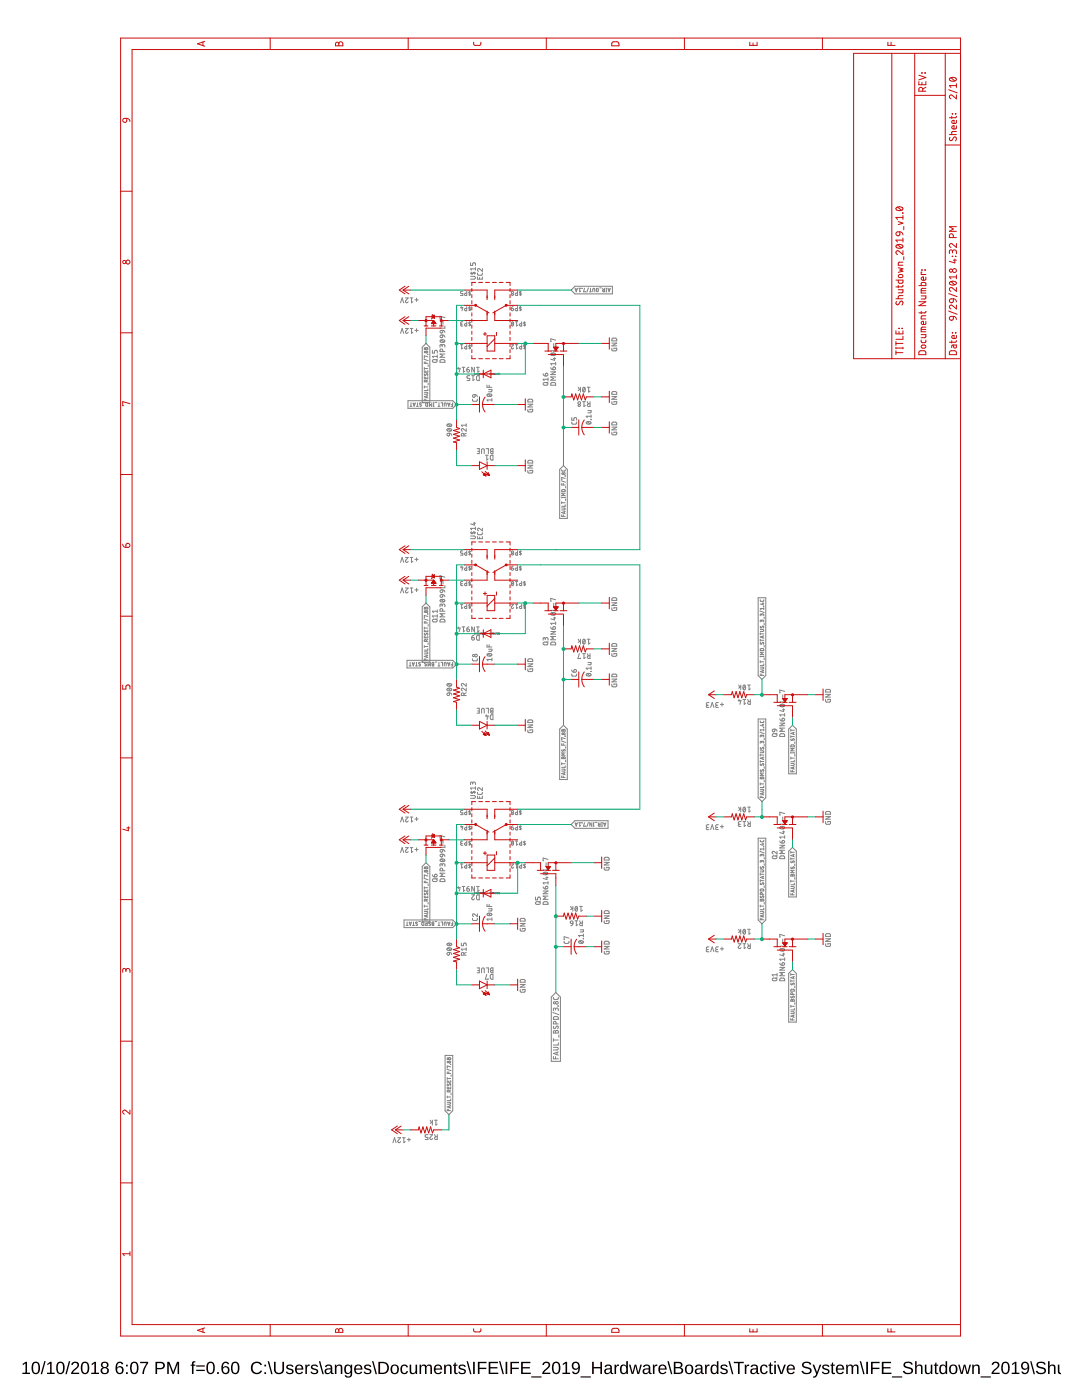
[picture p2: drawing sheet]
<svg xmlns="http://www.w3.org/2000/svg" width="216mm" height="279mm" viewBox="0 0 216 279" stroke-linecap="round" stroke-linejoin="round" font-family="sans-serif">
<path d="M4.5 272.2l.6-.4h.3v2.2h.6v.2h-1.5v-.2h.6v-1.9l-.6 .4zM6.7 271.9a.91 .91 0 0 1 1 .1 .91 .91 0 0 1 .3 1 .89 .89 0 0 1-.4 1.1 .89 .89 0 0 1-1.1-.2l-.2-.5v-.8zM6.8 272.1a1.65 1.65 0 0 0 .2 1.9h.1a1.12 1.12 0 0 0 .5-1.6l-.3-.4zM8.8 271.7h.3l-.7 2.5h-.3zM9.4 272.2l.6-.4h.3v2.2h.6v.2h-1.5v-.2h.6v-1.9l-.6 .4zM11.6 271.9a.91 .91 0 0 1 1 .1 .91 .91 0 0 1 .3 1 .89 .89 0 0 1-.3 1.1 .89 .89 0 0 1-1.2-.2l-.2-.5v-.8zM11.7 272.1a1.65 1.65 0 0 0 .2 1.9h.2a1.12 1.12 0 0 0 .4-1.6l-.3-.4zM13.7 271.7h.3l-.7 2.5h-.3zM14.5 271.9a.79 .79 0 0 1 1.2 .2 .79 .79 0 0 1-.5 1.1l-.7 .8h1.3v.2h-1.6a2.08 2.08 0 0 1 1-1.3 .48 .48 0 0 0 .1-.8 .48 .48 0 0 0-.8 .3h-.3zM16.5 271.9a.91 .91 0 0 1 1.1 .1 .91 .91 0 0 1 .2 1 .89 .89 0 0 1-.3 1.1 .89 .89 0 0 1-1.2-.2l-.2-.5v-.8zM16.7 272.1a1.65 1.65 0 0 0 .1 1.9h.2a1.12 1.12 0 0 0 .4-1.6l-.3-.4zM18.3 272.2l.6-.4h.3v2.2h.5v.2h-1.5v-.2h.6v-1.9l-.5 .4zM20.3 271.9a.74 .74 0 0 1 1-.1 .74 .74 0 0 1 .3 .9l-.4 .2a.71 .71 0 0 1 .5 1 .71 .71 0 0 1-1 .3 .66 .66 0 0 1-.6-.6 .66 .66 0 0 1 .5-.7l-.4-.3-.1-.4zM20.4 272.4a.45 .45 0 0 0 .9 0 .45 .45 0 0 0-.9 0zM20.4 273.5a.51 .51 0 0 0 1 0 .51 .51 0 0 0-1 0zM23.4 271.9a.76 .76 0 0 1 1.2 .3l-.3 .1a.51 .51 0 0 0-.6-.2 .51 .51 0 0 0-.3 .6v.3a.79 .79 0 0 1 1.1 0 .79 .79 0 0 1-.1 1.1 .79 .79 0 0 1-1.1-.2 1.85 1.85 0 0 1 .1-2zM23.3 273.4a.55 .55 0 0 0 1.1 0 .55 .55 0 0 0-1.1 0zM25.2 272.3h.3v.4h-.3zM25.2 273.9h.3v.3h-.3zM26.3 271.9a.91 .91 0 0 1 1.1 .1 .91 .91 0 0 1 .2 1 .89 .89 0 0 1-.3 1.1 .89 .89 0 0 1-1.1-.2l-.2-.5v-.8zM26.5 272.1a1.65 1.65 0 0 0 .1 1.9h.2a1.12 1.12 0 0 0 .5-1.6l-.3-.4zM28 271.8h1.6v.2l-.7 1.4-.2 .8h-.3a3.8 3.8 0 0 1 .9-2.2h-1.3zM31 271.8a2.12 2.12 0 0 1 1.7 .2 .76 .76 0 0 1 .1 .8 .76 .76 0 0 1-.7 .5h-.8v.9h-.3zM31.3 272v1h1a.49 .49 0 0 0 0-.9zM33.4 271.8h.4l.8 2.1 .7-2.1h.4v2.4h-.3l.1-2.1-.8 2.1h-.3l-.7-2.1v2.1h-.3zM38.4 271.8l.6-.1v.2l-.4 .1v.3h.4v.3h-.4v1.6h-.3v-1.6h-.3v-.3h.3zM39.1 272.5h1.8v.2h-1.8zM39.1 273.4h1.8v.2h-1.8zM41.5 271.9a.91 .91 0 0 1 1.1 .1 .91 .91 0 0 1 .3 1 .89 .89 0 0 1-.4 1.1 .89 .89 0 0 1-1.1-.2l-.2-.5v-.8zM41.7 272.1a1.65 1.65 0 0 0 .2 1.9h.1a1.12 1.12 0 0 0 .5-1.6l-.3-.4zM43.3 273.8h.4v.4h-.4zM44.6 271.9a.76 .76 0 0 1 1.1 .3l-.3 .1a.51 .51 0 0 0-.6-.2 .51 .51 0 0 0-.3 .6v.3a.79 .79 0 0 1 1.1 0 .79 .79 0 0 1-.1 1.1 .79 .79 0 0 1-1.1-.2 1.85 1.85 0 0 1 .2-2zM44.4 273.4a.55 .55 0 0 0 1.1 0 .55 .55 0 0 0-1.1 0zM46.5 271.9a.91 .91 0 0 1 1 .1 .91 .91 0 0 1 .3 1 .89 .89 0 0 1-.4 1.1 .89 .89 0 0 1-1.1-.2l-.2-.5v-.8zM46.6 272.1a1.65 1.65 0 0 0 .2 1.9h.1a1.12 1.12 0 0 0 .5-1.6l-.3-.4zM50.4 272.1a1.21 1.21 0 0 1 1.9 .2l-.3 .2a.87 .87 0 0 0-1.2-.4 .87 .87 0 0 0-.4 1.2 .84 .84 0 0 0 .7 .7 .84 .84 0 0 0 .9-.5l.3 .1a1.25 1.25 0 0 1-1.9 .4 1.25 1.25 0 0 1 0-1.9zM52.8 272.3h.3v.4h-.3zM52.8 273.9h.3v.3h-.3zM53.4 271.7h.3l.7 2.5h-.3zM54.7 271.8h.3v1.5a.68 .68 0 0 0 .7 .7 .68 .68 0 0 0 .6-.7v-1.5h.4v1.5a1.01 1.01 0 0 1-1 .9 1.01 1.01 0 0 1-1-.9zM57.3 272.5a.85 .85 0 0 1 1.3 .3h-.3a.39 .39 0 0 0-.5-.3 .39 .39 0 0 0-.3 .5l.2 .1a.67 .67 0 0 1 .7 .2 .67 .67 0 0 1 .1 .7 .91 .91 0 0 1-1.5-.2l.3-.1a.45 .45 0 0 0 .6 .4 .45 .45 0 0 0 .3-.6h-.1a.82 .82 0 0 1-1-.8zM59.1 272.6a.85 .85 0 0 1 1-.2 .85 .85 0 0 1 .4 .9h-1.3a.54 .54 0 0 0 .3 .7 .54 .54 0 0 0 .7-.3l.3 .1a.89 .89 0 0 1-1.2 .4 .89 .89 0 0 1-.4-1.2zM59.3 272.7l-.1 .4h1l-.3-.5zM60.9 272.3h.3v.4l.2-.3 .4-.1v.3h-.3l-.2 .3-.1 1.3h-.3zM62.2 272.5a.85 .85 0 0 1 1.3 .3h-.3a.39 .39 0 0 0-.5-.3 .39 .39 0 0 0-.3 .5l.2 .1a.67 .67 0 0 1 .7 .2 .67 .67 0 0 1 .1 .7 .91 .91 0 0 1-1.4-.2l.2-.1a.45 .45 0 0 0 .6 .4 .45 .45 0 0 0 .3-.6h-.1a.82 .82 0 0 1-.9-.8zM63.6 271.7h.3l.7 2.5h-.3zM65.1 272.4a.74 .74 0 0 1 .7-.1 .74 .74 0 0 1 .5 .6v1l.3 .1v.2h-.4l-.2-.3a.63 .63 0 0 1-.8 .4 .63 .63 0 0 1-.4-.8 .63 .63 0 0 1 .8-.4h.4a.42 .42 0 0 0-.3-.6 .42 .42 0 0 0-.5 .3h-.4zM65.2 273.4a.39 .39 0 0 0 0 .6 .39 .39 0 0 0 .6-.2l.2-.5zM66.8 272.3h.3v.4a.63 .63 0 0 1 .7-.4 .63 .63 0 0 1 .5 .7v1.2h-.3v-1.2a.45 .45 0 0 0-.5-.5 .45 .45 0 0 0-.4 .6v1.1h-.3zM68.9 272.6a.66 .66 0 0 1 1.1 .1v-.4h.3v1.9a.79 .79 0 0 1-.7 .7 .79 .79 0 0 1-.8-.4l.3-.1 .4 .3a.59 .59 0 0 0 .5-.8 .7 .7 0 0 1-.9 .3 .7 .7 0 0 1-.4-.9zM69.1 272.7a.87 .87 0 0 0 .4 1.3 .78 .78 0 0 0 .5-.7 .78 .78 0 0 0-.5-.8zM70.9 272.6a.85 .85 0 0 1 1-.2 .85 .85 0 0 1 .4 .9h-1.3a.54 .54 0 0 0 .3 .7 .54 .54 0 0 0 .7-.3l.3 .1a.89 .89 0 0 1-1.2 .4 .89 .89 0 0 1-.4-1.2zM71.1 272.7l-.1 .4h1l-.3-.5zM72.8 272.5a.85 .85 0 0 1 1.3 .3h-.3a.39 .39 0 0 0-.5-.3 .39 .39 0 0 0-.3 .5l.2 .1a.67 .67 0 0 1 .7 .2 .67 .67 0 0 1 .1 .7 .91 .91 0 0 1-1.4-.2l.2-.1a.45 .45 0 0 0 .6 .4 .45 .45 0 0 0 .3-.6h-.1a.82 .82 0 0 1-.9-.8zM74.2 271.7h.3l.7 2.5h-.3zM75.5 271.8h.8a1.22 1.22 0 0 1 1.3 1.1 1.22 1.22 0 0 1-1.2 1.3h-.9zM75.8 272v2h.6a.95 .95 0 0 0 .9-1 .95 .95 0 0 0-1-1zM78.1 272.6a.89 .89 0 0 1 1.2-.1 .89 .89 0 0 1 .3 1.1 .89 .89 0 0 1-1.3 .6 .89 .89 0 0 1-.3-1.3zM78.5 272.6a.86 .86 0 0 0 .2 1.4 .79 .79 0 0 0 .6-.7 .79 .79 0 0 0-.5-.8zM80.1 272.6a.76 .76 0 0 1 1.3 .3h-.3a.48 .48 0 0 0-.7-.3 .48 .48 0 0 0-.2 .7 .48 .48 0 0 0 .3 .6 .48 .48 0 0 0 .6-.3l.3 .1a.79 .79 0 0 1-.9 .5 .79 .79 0 0 1-.6-.9zM81.7 272.3h.3v1.2a.45 .45 0 0 0 .5 .5 .45 .45 0 0 0 .4-.6v-1.1h.3v1.9h-.3v-.3a.63 .63 0 0 1-.7 .3 .63 .63 0 0 1-.5-.6zM83.7 272.3h.3v.4a.58 .58 0 0 1 .5-.4 .58 .58 0 0 1 .6 .4 .58 .58 0 0 1 .7-.4 .58 .58 0 0 1 .4 .7v1.2h-.3v-1.4a.41 .41 0 0 0-.6-.2 .41 .41 0 0 0-.2 .5v1.1h-.3v-1.4a.41 .41 0 0 0-.6-.2 .41 .41 0 0 0-.2 .5v1.1h-.3zM86.8 272.6a.85 .85 0 0 1 1-.2 .85 .85 0 0 1 .4 .9h-1.3a.54 .54 0 0 0 .3 .7 .54 .54 0 0 0 .7-.3l.3 .1a.89 .89 0 0 1-1.2 .4 .89 .89 0 0 1-.4-1.2zM87 272.7l-.1 .4h1l-.3-.5zM88.6 272.3h.3v.4a.63 .63 0 0 1 .7-.4 .63 .63 0 0 1 .5 .7v1.2h-.3v-1.2a.45 .45 0 0 0-.5-.5 .45 .45 0 0 0-.4 .6v1.1h-.3zM90.7 271.9h.2v.4h.4v.3h-.4v1.2l.1 .2h.3v.2h-.5l-.1-.1-.1-1.5h-.2v-.3h.2zM91.7 272.5a.85 .85 0 0 1 1.2 .3h-.2a.39 .39 0 0 0-.5-.3 .39 .39 0 0 0-.3 .5l.2 .1a.67 .67 0 0 1 .7 .2 .67 .67 0 0 1 .1 .7 .91 .91 0 0 1-1.5-.2l.3-.1a.45 .45 0 0 0 .5 .4 .45 .45 0 0 0 .4-.6h-.1a.82 .82 0 0 1-1-.8zM93.1 271.7h.3l.7 2.5h-.3zM94.4 271.8h.3v2.4h-.3zM95.4 271.8h1.7v.3h-1.4v.9h1.3v.2h-1.3v1h-.3zM97.5 271.8h1.9v.3h-1.6v.7h1.5v.3h-1.5v.8h1.6v.3h-1.9zM99.6 271.7h.3l.7 2.5h-.3zM100.9 271.8h.3v2.4h-.3zM101.8 271.8h1.8v.3h-1.4v.9h1.3v.2h-1.3v1h-.4zM104 271.8h1.8v.3h-1.5v.7h1.4v.3h-1.4v.8h1.6v.3h-1.9zM106 274.7h2.1v.2h-2.1zM108.5 271.9a.79 .79 0 0 1 1.2 .2 .79 .79 0 0 1-.5 1.1l-.7 .8h1.3v.2h-1.6a2.08 2.08 0 0 1 1-1.3 .48 .48 0 0 0 .1-.8 .48 .48 0 0 0-.8 .3h-.3zM110.5 271.9a.91 .91 0 0 1 1.1 .1 .91 .91 0 0 1 .2 1 .89 .89 0 0 1-.3 1.1 .89 .89 0 0 1-1.2-.2l-.1-.5v-.8zM110.7 272.1a1.65 1.65 0 0 0 .1 1.9h.2a1.12 1.12 0 0 0 .4-1.6l-.3-.4zM112.3 272.2l.6-.4h.3v2.2h.6v.2h-1.6v-.2h.6v-1.9l-.5 .4zM114.3 272a.89 .89 0 0 1 1.1-.1 .89 .89 0 0 1 .3 1 .94 .94 0 0 1-.3 1.1 .94 .94 0 0 1-1.1 0l-.2-.3h.3a.52 .52 0 0 0 .7 .2 .52 .52 0 0 0 .3-.6v-.3a.78 .78 0 0 1-1.2 .1 .78 .78 0 0 1 .1-1.1zM114.3 272.6a.55 .55 0 0 0 1.1 0 .55 .55 0 0 0-1.1 0zM115.8 274.7h2.1v.2h-2.1zM118.1 271.8h.4v1h1.3v-1h.3v2.4h-.3v-1.1h-1.3v1.1h-.4zM120.9 272.4a.74 .74 0 0 1 .7-.1 .74 .74 0 0 1 .5 .6v1l.3 .1v.2h-.4l-.2-.3a.63 .63 0 0 1-.8 .4 .63 .63 0 0 1-.4-.8 .63 .63 0 0 1 .8-.4h.4a.42 .42 0 0 0-.3-.6 .42 .42 0 0 0-.5 .3h-.4zM121 273.4a.39 .39 0 0 0 0 .6 .39 .39 0 0 0 .6-.2l.2-.5zM122.6 272.3h.3v.4l.2-.3 .4-.1v.3h-.3l-.2 .3-.1 1.3h-.3zM123.9 272.6a.67 .67 0 0 1 1.1 0v-.9h.3v2.5h-.3v-.3a.71 .71 0 0 1-.9 .3 .71 .71 0 0 1-.4-.9zM124.1 272.7a.91 .91 0 0 0 .4 1.3 .79 .79 0 0 0 .5-.7 .79 .79 0 0 0-.5-.8zM125.5 272.3h.3l.4 1.7 .4-1.7h.4l.4 1.7 .4-1.7h.3l-.6 1.9h-.3l-.4-1.6-.4 1.6h-.4zM128.5 272.4a.74 .74 0 0 1 .8-.1 .74 .74 0 0 1 .5 .6v1l.2 .1v.2h-.4l-.1-.3a.63 .63 0 0 1-.8 .4 .63 .63 0 0 1-.5-.8 .63 .63 0 0 1 .8-.4h.4a.42 .42 0 0 0-.2-.6 .42 .42 0 0 0-.6 .3h-.3zM128.7 273.4a.39 .39 0 0 0 0 .6 .39 .39 0 0 0 .6-.2l.1-.5zM130.3 272.3h.3v.4l.2-.3 .4-.1v.3h-.4l-.2 .3v1.3h-.3zM131.6 272.6a.85 .85 0 0 1 1-.2 .85 .85 0 0 1 .4 .9h-1.3a.54 .54 0 0 0 .3 .7 .54 .54 0 0 0 .7-.3l.3 .1a.89 .89 0 0 1-1.2 .4 .89 .89 0 0 1-.4-1.2zM131.8 272.7l-.1 .4h1l-.3-.5zM133.2 271.7h.3l.7 2.5h-.3zM134.4 271.8a1.58 1.58 0 0 1 1.7 .3 .57 .57 0 0 1-.4 .8 .66 .66 0 0 1 .6 .8 .66 .66 0 0 1-.9 .5h-1zM134.8 272v.8h.5a.42 .42 0 0 0 .5-.1 .42 .42 0 0 0 0-.5 1 1 0 0 0-1-.2zM134.8 273.1v.9l.9-.1a.43 .43 0 0 0 .2-.6l-.2-.2zM136.9 272.6a.89 .89 0 0 1 1.1-.1 .89 .89 0 0 1 .3 1.1 .89 .89 0 0 1-1.2 .6 .89 .89 0 0 1-.4-1.3zM137.2 272.6a.86 .86 0 0 0 .3 1.4 .79 .79 0 0 0 .5-.7 .79 .79 0 0 0-.5-.8zM138.9 272.4a.74 .74 0 0 1 .8-.1 .74 .74 0 0 1 .5 .6v1l.2 .1v.2h-.3l-.2-.3a.63 .63 0 0 1-.8 .4 .63 .63 0 0 1-.5-.8 .63 .63 0 0 1 .8-.4h.5a.42 .42 0 0 0-.3-.6 .42 .42 0 0 0-.6 .3h-.3zM139.1 273.4a.39 .39 0 0 0 0 .6 .39 .39 0 0 0 .6-.2l.2-.5zM140.7 272.3h.3v.4l.2-.3 .4-.1v.3h-.4l-.2 .3v1.3h-.3zM141.9 272.6a.67 .67 0 0 1 1.1 0v-.9h.4v2.5h-.3l-.1-.3a.71 .71 0 0 1-.9 .3 .71 .71 0 0 1-.3-.9zM142.2 272.7a.91 .91 0 0 0 .3 1.3 .79 .79 0 0 0 .5-.7 .79 .79 0 0 0-.5-.8zM143.9 272.5a.85 .85 0 0 1 1.3 .3h-.3a.39 .39 0 0 0-.5-.3 .39 .39 0 0 0-.2 .5l.2 .1a.67 .67 0 0 1 .6 .2 .67 .67 0 0 1 .1 .7 .91 .91 0 0 1-1.4-.2l.3-.1a.45 .45 0 0 0 .5 .4 .45 .45 0 0 0 .4-.6h-.1a.82 .82 0 0 1-1-.8zM145.4 271.7h.2l.7 2.5h-.2zM146.4 271.8h2v.3h-.8v2.1h-.3v-2.1h-.9zM148.6 272.3h.3v.4l.2-.3 .4-.1v.3h-.3l-.2 .3-.1 1.3h-.3zM150 272.4a.74 .74 0 0 1 .8-.1 .74 .74 0 0 1 .4 .6v1l.3 .1v.2h-.4l-.2-.3a.63 .63 0 0 1-.8 .4 .63 .63 0 0 1-.4-.8 .63 .63 0 0 1 .8-.4h.4a.42 .42 0 0 0-.3-.6 .42 .42 0 0 0-.5 .3h-.3zM150.1 273.4a.39 .39 0 0 0 .1 .6 .39 .39 0 0 0 .6-.2l.1-.5zM151.9 272.6a.76 .76 0 0 1 1.3 .3h-.3a.48 .48 0 0 0-.7-.3 .48 .48 0 0 0-.2 .7 .48 .48 0 0 0 .2 .6 .48 .48 0 0 0 .7-.3l.3 .1a.79 .79 0 0 1-1 .5 .79 .79 0 0 1-.5-.9zM153.7 271.9h.2v.4h.3v.3h-.3v1.2l.1 .2h.2v.2h-.5l-.1-.1-.1-1.5h-.2v-.3h.3zM154.5 271.7h.3v.2h-.3zM154.5 272.3h.3v1.9h-.3zM155.1 272.3h.3l.5 1.7 .6-1.7h.3l-.7 1.9h-.4zM157.2 272.6a.85 .85 0 0 1 1-.2 .85 .85 0 0 1 .4 .9h-1.3a.54 .54 0 0 0 .3 .7 .54 .54 0 0 0 .7-.3l.3 .1a.89 .89 0 0 1-1.2 .4 .89 .89 0 0 1-.4-1.2zM157.4 272.7l-.1 .4h1l-.3-.5zM160.1 272a1.11 1.11 0 0 1 1.8 .3l-.3 .1a.63 .63 0 0 0-.7-.4 .63 .63 0 0 0-.5 .5l.6 .3a.75 .75 0 0 1 .9 .8 .75 .75 0 0 1-.9 .6 .89 .89 0 0 1-1.1-.6h.3a.78 .78 0 0 0 .7 .4 .78 .78 0 0 0 .7-.4 1.74 1.74 0 0 0-1.3-.7l-.3-.4zM162.1 272.3h.4l.5 1.6 .6-1.6h.3l-.7 1.9a.79 .79 0 0 1-1 .7v-.2h.4l.3-.5zM164.2 272.5a.85 .85 0 0 1 1.3 .3h-.3a.39 .39 0 0 0-.5-.3 .39 .39 0 0 0-.2 .5l.2 .1a.67 .67 0 0 1 .6 .2 .67 .67 0 0 1 .1 .7 .91 .91 0 0 1-1.4-.2l.3-.1a.45 .45 0 0 0 .5 .4 .45 .45 0 0 0 .3-.6h-.1a.82 .82 0 0 1-.9-.8zM166 271.9h.2v.4h.4v.3h-.4v1.2l.1 .2h.3v.2h-.5l-.1-.1-.1-1.5h-.2v-.3h.2zM167 272.6a.85 .85 0 0 1 1-.2 .85 .85 0 0 1 .4 .9h-1.3a.54 .54 0 0 0 .3 .7 .54 .54 0 0 0 .7-.3l.3 .1a.89 .89 0 0 1-1.2 .4 .89 .89 0 0 1-.4-1.2zM167.3 272.7l-.2 .4h1l-.3-.5zM168.8 272.3h.3v.4a.58 .58 0 0 1 .6-.4 .58 .58 0 0 1 .5 .4 .58 .58 0 0 1 .7-.4 .58 .58 0 0 1 .4 .7v1.2h-.3v-1.4a.41 .41 0 0 0-.5-.2 .41 .41 0 0 0-.3 .5v1.1h-.3v-1.4a.41 .41 0 0 0-.5-.2 .41 .41 0 0 0-.2 .5v1.1h-.4zM171.5 271.7h.3l.7 2.5h-.3zM172.9 271.8h.3v2.4h-.3zM173.8 271.8h1.7v.3h-1.4v.9h1.4v.2h-1.4v1h-.3zM176 271.8h1.8v.3h-1.5v.7h1.4v.3h-1.4v.8h1.6v.3h-1.9zM178 274.7h2v.2h-2zM180.4 272a1.11 1.11 0 0 1 1.7 .3l-.3 .1a.63 .63 0 0 0-.6-.4 .63 .63 0 0 0-.6 .5l.7 .3a.75 .75 0 0 1 .9 .8 .75 .75 0 0 1-1 .6 .89 .89 0 0 1-1-.6h.3a.78 .78 0 0 0 .7 .4 .78 .78 0 0 0 .7-.4 1.74 1.74 0 0 0-1.4-.7l-.2-.4zM182.6 271.7h.3v1a.63 .63 0 0 1 .7-.4 .63 .63 0 0 1 .5 .7v1.2h-.3v-1.2a.45 .45 0 0 0-.5-.5 .45 .45 0 0 0-.4 .6v1.1h-.3zM184.5 272.3h.4v1.2a.45 .45 0 0 0 .5 .5 .45 .45 0 0 0 .3-.6v-1.1h.3v1.9h-.2l-.1-.3a.63 .63 0 0 1-.7 .3 .63 .63 0 0 1-.5-.6zM186.7 271.9h.2v.4h.3v.3h-.3v1.2l.1 .2h.2v.2h-.5l-.1-.1v-1.5h-.3v-.3h.3zM187.6 272.6a.67 .67 0 0 1 1.1 0v-.9h.3v2.5h-.3v-.3a.71 .71 0 0 1-.9 .3 .71 .71 0 0 1-.4-.9zM187.8 272.7a.9 .9 0 0 0 .4 1.3 .79 .79 0 0 0 .5-.7 .79 .79 0 0 0-.5-.8zM189.6 272.6a.89 .89 0 0 1 1.1-.1 .89 .89 0 0 1 .3 1.1 .89 .89 0 0 1-1.2 .6 .89 .89 0 0 1-.4-1.3zM189.9 272.6a.86 .86 0 0 0 .3 1.4 .79 .79 0 0 0 .5-.7 .79 .79 0 0 0-.5-.8zM191.2 272.3h.3l.4 1.7 .4-1.7h.3l.4 1.7 .5-1.7h.3l-.6 1.9h-.3l-.4-1.6-.4 1.6h-.4zM194 272.3h.3v.4a.63 .63 0 0 1 .7-.4 .63 .63 0 0 1 .5 .7v1.2h-.3v-1.2a.45 .45 0 0 0-.5-.5 .45 .45 0 0 0-.4 .6v1.1h-.3zM195.7 274.7h2v.2h-2zM198.1 271.9a.79 .79 0 0 1 1.3 .2 .79 .79 0 0 1-.5 1.1l-.7 .8h1.3v.2h-1.6a2.08 2.08 0 0 1 1-1.3 .48 .48 0 0 0 .1-.8 .48 .48 0 0 0-.8 .3h-.3zM200.1 271.9a.91 .91 0 0 1 1.1 .1 .91 .91 0 0 1 .3 1 .89 .89 0 0 1-.4 1.1 .89 .89 0 0 1-1.1-.2l-.2-.5v-.8zM200.3 272.1a1.65 1.65 0 0 0 .2 1.9h.1a1.12 1.12 0 0 0 .5-1.6l-.3-.4zM202 272.2l.5-.4h.3v2.2h.6v.2h-1.5v-.2h.6v-1.9l-.5 .4zM204 272a.89 .89 0 0 1 1.1-.1 .89 .89 0 0 1 .3 1 .94 .94 0 0 1-.3 1.1 .94 .94 0 0 1-1.2 0l-.1-.3h.3a.52 .52 0 0 0 .6 .2 .52 .52 0 0 0 .3-.6l.1-.3a.78 .78 0 0 1-1.2 .1 .78 .78 0 0 1 .1-1.1zM204 272.6a.54 .54 0 0 0 1 0 .54 .54 0 0 0-1 0zM205.5 271.7h.3l.7 2.5h-.3zM206.9 272a1.11 1.11 0 0 1 1.8 .3l-.4 .1a.63 .63 0 0 0-.6-.4 .63 .63 0 0 0-.6 .5l.7 .3a.75 .75 0 0 1 .9 .8 .75 .75 0 0 1-1 .6 .89 .89 0 0 1-1-.6h.3a.78 .78 0 0 0 .7 .4 .78 .78 0 0 0 .7-.4 1.74 1.74 0 0 0-1.3-.7l-.3-.4zM209.1 271.7h.3v1a.63 .63 0 0 1 .7-.4 .63 .63 0 0 1 .5 .7v1.2h-.3v-1.2a.45 .45 0 0 0-.5-.5 .45 .45 0 0 0-.4 .6v1.1h-.3zM211.1 272.3h.3v1.5l.4 .2v-1.7v1.9a.48 .48 0 0 1-.6-.1 .48 .48 0 0 1-.1-.5zM211.8 271.9v2.3zM211.8 271.7v2.5zM211.8 272.5v1.5zM211.8 272.3v1.9zM211.8 272.5v1.5zM211.8 272.3v1.9zM211.8 272.3v1.9zM211.8 274.7v.2zM211.8 271.7v2.5zM211.8 271.7v2.5zM211.8 272v2zM211.8 271.8v2.4zM211.8 271.7v2.5zM211.8 272v1.1zM211.8 274.7v.2zM211.8 272.3v1.9zM211.8 271.8v2.4zM211.8 273.8v.4zM211.8 271.7v2.5zM211.8 272v2zM211.8 271.7v2.5zM211.8 271.7v2.5zM211.8 271.7v2.5zM211.8 272.3v1.9zM211.8 271.9v2.3zM211.8 271.7v2.5zM211.8 272.5v1.5zM211.8 272.3v1.9zM211.8 272.5v1.5zM211.8 272.3v1.9zM211.8 272.3v1.9zM211.8 274.7v.2zM211.8 271.7v2.5zM211.8 271.7v2.5zM211.8 272v2zM211.8 271.8v2.4zM211.8 271.7v2.5zM211.8 272v1.1zM211.8 274.7v.2zM211.8 272.3v1.9zM211.8 271.8v2.4zM211.8 273.8v.4zM211.8 271.7v2.5zM211.8 272v2zM211.8 273.8v.4zM211.8 272.3v1.9zM211.8 272.3v1.9zM211.8 271.7v2.5zM211.8 271.7v3.2zM211.8 271.7v2.5zM211.8 271.7v2.5zM211.8 272.3v1.9zM211.8 272.5v.6zM211.8 272.3v1.9zM211.8 272.5v.6zM211.8 271.9v2.3zM211.8 272.3v.4zM211.8 273.9v.3zM211.8 271.7v2.5zM211.8 271.7v2.5zM211.8 271.8v2.4zM211.8 271.7v2.5zM211.8 272v2zM211.8 271.7v3.2z" fill="#000"/>
<g fill="none" stroke="#808080" stroke-width=".2">
<path d="M80.9 59.5h.5l-.4 .5a.27 .27 0 0 0 .1 .4 .27 .27 0 0 0 .3-.2M81.9 59.5h.5M82.1 59.5v.9l.3-.2M82.8 59.8h.6M83.1 59.5v.7M92.4 58.1h-.3l-.2 .2 .1 .3h.4v.4h-.5M93.1 58.1v.9l-.3-.1-.1-.3 .4-.1M93.7 58.1v.9M93.9 58.3h-.4l.4 .4v.1h-.4M93.9 55.2h.8l.2 .2-.2 .3h-.8M93.9 52.5v.5h.4l.1-.4 .2-.1 .2 .1 .1 .4M93.9 54.5h1"/>
<path d="M94.1 54.3l-.1 .4h.2l.4-.4 .2 .1-.1 .3M94.9 53.4v.5M94.9 53.7h-1l.2 .2M95.3 54.5v.3l.2 .1h.6l.1-.4M95.3 55.3v.4h.9v-.4M95.7 55.4v.3M96.2 53.6v.5l-.5-.4a.27 .27 0 0 0-.4 .1 .27 .27 0 0 0 .2 .3M103.3 58.1v.9l-.5-.1 .1-.4h.4M103.8 58.1v.9M104 58.3h-.3l.3 .4v.1h-.3M114 57.9l.7-.8h7.5v1.6h-7.5zM114.7 57.5l.3 .7 .2-.7"/>
<path d="M114.8 57.7h.4M115.5 57.5h.4M115.7 57.5v.7l.2-.1M116.2 57.5h.1M116.6 57.5l-.2 .7 .4-.1M117.4 57.4l-.3 .9M117.6 58.2h.4M117.8 57.5v.7M118.3 58.2v-.5l.2-.2 .2 .1v.6M119.1 57.6h.3l-.1 .6-.3-.1zM119.7 57.4h.3M120.2 57.5l.2 .3"/>
<path d="M120.6 57.5v.7h-.3l-.1-.3 .4-.1M120.9 57.5h.2M120.9 58.2h.2M121 57.5v.7M121.3 57.5l.2 .7 .3-.7M121.4 57.7h.3M79.9 60.4l.3-.9 .4 .9M79.9 66.5l.3-.9 .4 .9M80.9 65.6h.5l-.4 .5a.27 .27 0 0 0 .1 .4 .27 .27 0 0 0 .3-.2M81.4 80h8.9l.8 .7-.8 .8h-8.9zM81.9 65.6h.5M82.1 65.6v.9l.3-.2"/>
<path d="M82.8 65.9h.6M83.1 65.6v.7M84.6 71.7l.8 .3M84.7 78.3h.6l.1 .2-.1 .2h-.6M84.7 73.6h.7M84.7 75.2v.3h.7v-.3M84.7 72.2v.3h.7M84.7 73.3v.4M84.7 74v.3h.7v-.3M84.7 77v.4M84.7 79.7v.2M84.7 77.2h.7"/>
<path d="M84.7 69.4h.2l.1 .1 .3-.1 .1 .3h-.7zM84.7 74.6l.1 .3 .5-.3v.4M85 69.5v.2M85 72.2v.3M85 74v.3M85 75.3v.2M85 79.7v.2M85 68.5l.8 .8v11.1h-1.6v-11.1zM85 76.2v-.3l-.2-.1-.1 .4h.7M85.2 79v.4M85.3 70.7v.1M85.3 70.7h.1"/>
<path d="M85.4 71.2l-.7-.2v.4M85.4 79l-.7 .2 .7 .2M85.4 77.6v.3h-.7M85.4 70.7v.1M85.4 75.8l-.4 .2M85.4 72.8v.3M85.4 76.5v.3M86.3 69.9v.6h.4v-.5l.2-.1 .3 .1v.5M86.3 71.9l.8-.1 .1 .3-.1 .2h-.7l-.1-.2zM87.2 70.8v.6M87.2 71.7l-.2 .2M87.2 71.1h-.9l.2 .3"/>
<path d="M87.8 67.9a.5 .5 0 0 1 .6-.1 .5 .5 0 0 1 .3 .4 .49 .49 0 0 1-.5 .2 .49 .49 0 0 1-.4-.5zM87.9 71.8h.8l.1 .5h-1zM88 67.9l.6 .4M88.1 67.4h.1M88.1 66.5h.1M88.2 69l.1-.2h.4l.1 .5M88.2 69.2v-.3l-.2-.2-.2 .2v.4M88.3 70.2l-.1-.5h-.3l-.1 .5h1M88.3 66.9v.4l-.2 .1M88.3 66.9h-.4l-.1 .2 .1 .2 .2 .1M88.3 66.9l.3 .1 .2 .3M88.3 65.9v.5l-.2 .1"/>
<path d="M88.3 65.9l-.4 .1-.1 .1 .3 .4M88.3 65.9l.3 .2 .2 .3M88.4 64.1v.6M88.8 63.4l-1-.3v.5h.1M88.8 65.1v.4h-1M88.8 70.7h-1l.5 .3-.5 .3h1M91.3 73.5h.5l-.2 .8M91.4 73.3v.4M91.9 61.4h.5l-.2 .6M91.9 68.8h.5M92 61.2v.4M92.1 68.8v.8l.3-.2"/>
<path d="M92.2 73.3h.6M92.3 64.7l-.4 .2 .1 .1 .4 .1M92.4 64.2l-.5 .1v.3l.2 .1M92.5 73.3v1l.3-.2M93.1 64.2v.9l-.3-.1-.1-.3 .4-.1M93.1 61.2v.8h-.3l-.1-.3 .4-.1M93.1 68.8v.8h-.3l-.1-.3 .4-.1M93.2 73.7l.4 .1 .1 .2M93.2 73.7v.4l.2 .2 .2-.1 .1-.2M93.6 73.3l-.3 .1-.1 .3M93.7 74h.1M93.7 61.2v.8"/>
<path d="M93.7 64.2v.9M93.7 68.8v.8M93.7 75h-.3l-.2 .2 .1 .3h.4v.4h-.5M93.9 64.4h-.4l.4 .4v.1h-.4M93.9 61.3l-.4 .1 .4 .3v.2h-.4M93.9 68.9l-.4 .1 .4 .3v.2h-.4M94.1 75h.6M94.3 79.7v.3l.2 .1h.6l.1-.4M94.3 78.9l.5-.1v.3a.26 .26 0 0 1-.4 .2 .26 .26 0 0 1-.1-.4zM94.4 75v.9l.3-.2M94.7 73.3v1l-.6-1v1M94.7 74.7h.1"/>
<path d="M94.7 74.5h.1l-.1 .2M94.8 78.8l.3 .1 .1 .3M95 74.7h.1M95.1 74.5l-.1 .2M95.1 73.3h.5M95.2 74.5v.1M95.2 74.6h.1M95.2 75.1l.4-.1v.9l-.5-.1zM95.4 74.7v-.2v.3M95.4 73.3v1l.2-.2M95.5 74.7h.1M95.6 74.5l-.1 .2"/>
<path d="M95.7 74.5h.1v.3zM95.9 74.5l.1 .1M95.9 74.6h.1M96.1 74.5v.2M96.3 74.5v.2M96.3 74.7v.1M96.3 74.8h.1M96.3 74.7h.1M96.5 74.4l-.1 .3 .1-.2M96.7 74.6l-.1-.1 .1 .2h-.1M97.2 76.9v.4h.9M97.2 78.8a.51 .51 0 0 1 .5-.2 .51 .51 0 0 1 .4 .4 .52 .52 0 0 1-.5 .2 .52 .52 0 0 1-.4-.4z"/>
<path d="M97.4 78.7l.5 .4M97.5 77.7h.6v.5h-.6M97.6 76.9v.4M97.7 74.5h.1M97.8 74.5v.2M98 74.7h.1M98.1 74.5l-.1 .2M98.1 79.5v.6M98.1 79.8h-.9l.2 .3M98.2 74.5l.1 .1M98.2 74.6h.1M98.4 74.7l.1-.2-.1 .3"/>
<path d="M98.6 74.7h.1M98.7 74.5l-.1 .2M98.8 74.5h.1l-.1 .3zM99 74.5l.1 .1M99 74.6h.1M99.1 74.5v.2M99.3 74.5v.2M99.3 74.7v.1M99.3 74.8h.1M99.3 74.7h.1M99.5 74.4l-.1 .3 .1-.2M99.7 74.7h.1"/>
<path d="M99.7 74.7h-.1M99.7 74.6l-.1-.1 .1 .2M102 61.6h.3a.23 .23 0 0 1 .2 .2 .23 .23 0 0 1-.3 .2 .23 .23 0 0 1-.2-.2zM102 68.8h.5l-.4 .5a.23 .23 0 0 0 .1 .3 .23 .23 0 0 0 .3-.2M102.2 64.3a.38 .38 0 0 1 .3 .3 .38 .38 0 0 1-.3 .4l-.2-.4zM102.4 61.2l-.4 .4M102.4 64.4l-.3 .5M102.8 64.2h.5M102.8 68.8h.5M103.1 64.2v.9l.2-.2M103.1 68.8v.8l.2-.2M103.3 61.2v.8h-.4l-.1-.3 .5-.1"/>
<path d="M103.8 61.2v.8M104 61.3l-.3 .1 .3 .3v.2h-.3M104.1 64.2v.9l-.4-.2v-.3h.4M104.1 68.8v.8l-.4-.1v-.3h.4M104.7 64.2v.9M104.7 68.8v.8M104.8 64.4h-.3l.3 .4v.1h-.3M104.8 68.9l-.3 .1 .3 .3v.2h-.3M105.4 79.8l.7-.1 .2 .5h-1zM108.4 74.6l.1 .3 .3 .1M108.4 76.4h.8l.1 .3-.1 .2h-.7zM108.9 74.5a.29 .29 0 0 1 .4 .2 .29 .29 0 0 1-.2 .3h-.3z"/>
<path d="M109.3 75.4v.6M109.3 76.2l-.2 .3M109.3 75.7h-.9l.2 .3M109.9 73.4l.1 .3 .3 .1M109.9 74.2h1l-1 .6h1M109.9 70.6a.52 .52 0 0 1 .5-.2 .52 .52 0 0 1 .4 .4 .52 .52 0 0 1-.5 .2 .52 .52 0 0 1-.4-.4zM110 76.4h.8l.1 .5h-1zM110.1 70.5l.6 .4M110.4 73.3a.28 .28 0 0 1 .4 .1 .28 .28 0 0 1-.2 .4h-.3zM110.4 71.5h.5M110.5 68.6v.6M110.7 71.4v.5l-.8-.2"/>
<path d="M110.9 67.9l-1-.3v.6h.1M110.9 69.6v.4h-1M110.9 72.3v.6M110.9 75.2h-1l.5 .3-.5 .4h1M110.9 72.6h-1l.2 .3M115.4 77.3l.2 .4M115.8 77.3v1M115.8 77.6l-.4 .3M116.4 77.3a.45 .45 0 0 1 .4 .5 .45 .45 0 0 1-.4 .4l-.2-.4zM116.7 77.5l-.4 .5M117.2 77.3h.5M117.5 77.3v1l.2-.3"/>
<path d="M122.1 69.5l.1 .5 .8-.1 .1-.4h-.6v.1M122.1 68.5h1l-1 .5h1M122.1 79.1h1l-1 .6h1M122.2 67.6l.7-.1 .2 .5h-1zM122.2 78.2h.7l.2 .5h-1zM81.8 81.1h.4M82 80.4v.7M82.4 80.4l.2 .7 .3-.7M82.5 80.6h.3M83.1 81.1h.4M83.3 80.4v.7M84.1 80.5h-.4l.4 .4-.2 .2-.1-.1"/>
<path d="M84.3 80.3h.3M85 80.5l.3-.1v.7l-.3-.1zM85.7 80.4v.7l.2-.4 .2 .4v-.7M86.4 81.1h.2M86.4 80.4h.2M86.5 80.4v.7M86.8 80.3h.4M87.4 81.1h.4M87.6 80.4v.7M88 80.4h.3v.7M88.6 81.1l.1-.6 .1-.1 .2 .1v.6M89.2 85.7a.52 .52 0 0 1 .5-.2 .52 .52 0 0 1 .4 .4 .52 .52 0 0 1-.5 .2 .52 .52 0 0 1-.4-.4z"/>
<path d="M89.2 84.8a.51 .51 0 0 1 .5-.2 .51 .51 0 0 1 .4 .4 .52 .52 0 0 1-.5 .2 .52 .52 0 0 1-.4-.4zM89.2 86.6l.5-.1v.3a.27 .27 0 0 1-.4 .2 .27 .27 0 0 1-.1-.4zM89.3 80.4l.3 .7 .2-.7M89.4 80.6h.3M89.4 85.6l.5 .4M89.4 84.6l.5 .5M89.7 86.5l.3 .1 .1 .3M90 80.8h.3M90.3 80.4v.7h-.3M92.6 87l-.1-.5h-.2l-.2 .1v.4h.9M93 85.5v.6l-.5-.5a.26 .26 0 0 0-.5 .1 .26 .26 0 0 0 .3 .4M93 84.6v.5"/>
<path d="M93 86.5l-.4 .2M93 84.9h-.9l.2 .2M95.2 89.5h.4v1h-.4M95.3 90.1h.3M96.1 90.5v-.8l.2-.1 .3 .1v.8M96.9 90.8h.5M97 89.5h.5v1M97.1 90.8v1l.3-.2M97.9 89.6l.5-.1v1l-.5-.1v-.2l.2-.1-.3-.2zM97.9 90.9l.5-.1v1l-.5-.1zM98.1 90.1h.3M105.3 93.9l.1 .5 .9-.1v-.4h-.6v.1"/>
<path d="M105.3 81.7l.1 .5 .9-.1v-.4h-.6v.1M105.3 92.9h1l-1 .5h1M105.3 80.7h1l-1 .5h1M105.4 91.9h.7l.2 .5h-1zM112 95.9l.9 .3M112.1 93.7l.1 .3h.5l.1-.3M112.1 96.5v.3h.7M112.1 99.2v.2M112.1 99.3h.7M112.2 97.7h.5l.1 .4h-.7zM112.4 96.5v.3M112.4 92.9l.8 .8v9.8h-1.5v-9.8z"/>
<path d="M112.8 95h.1M112.8 95.5l-.7-.2 .1 .4M112.8 99.2v.2M112.8 98.4h-.7l.4 .3-.4 .2h.7M112.9 97.1v.3M112.9 99.6v.3M114.1 84.2v.3l.2 .1h.7l.1-.4M114.1 83.3v.6h.4v-.5l.2-.1 .3 .1 .1 .5M116.2 80.2h.6M116.5 80.2v.9l.3-.2M117 84.3a.52 .52 0 0 1 .5-.2 .52 .52 0 0 1 .4 .4 .52 .52 0 0 1-.5 .2 .52 .52 0 0 1-.4-.4zM117.2 80.2l.2 .4"/>
<path d="M117.2 84.2l.5 .4M117.3 81.9h.6v.5h-.6M117.7 80.2v.9h-.4l-.1-.2v-.2l.5-.1M117.9 83.8h.1M117.9 82.8v.5M117.9 83.1h-.9l.2 .2M122.1 80.2l.1 .5 .8-.1 .1-.4h-.6v.1M122.1 86.3l.1 .5 .8-.1 .1-.4h-.6v.1M122.1 85.2h1l-1 .6h1M122.2 84.3h.7l.2 .5h-1zM79.9 112.2l.3-.9 .4 .9M79.9 118.3l.3-1 .4 1"/>
<path d="M80.9 111.3h.5l-.4 .5a.27 .27 0 0 0 .1 .4 .27 .27 0 0 0 .3-.2M80.9 117.3h.5l-.4 .6a.27 .27 0 0 0 .1 .4 .27 .27 0 0 0 .3-.2M81.9 117.3h.5M81.9 111.3h.5M82.1 111.3v.9l.3-.2M82.1 117.3v1l.3-.2M82.8 117.7h.6M82.8 111.6h.6M83.1 111.3v.7M83.1 117.4v.7M87.8 119.8a.5 .5 0 0 1 .6-.2 .5 .5 0 0 1 .3 .4 .5 .5 0 0 1-.5 .2 .5 .5 0 0 1-.4-.4zM88 119.7l.6 .4"/>
<path d="M88.1 119.2h.1M88.1 118.3h.1M88.3 118.7v.4l-.2 .1M88.3 118.7h-.4l-.1 .2 .3 .3M88.3 118.7l.3 .1 .2 .3M88.3 117.7v.5l-.2 .1M88.3 117.7l-.4 .1-.1 .1 .3 .4M88.3 117.7l.3 .2 .2 .3M88.4 115.9v.6M88.8 115.2l-1-.3v.6h.1M88.8 116.9v.4h-1M91.9 113.2h.5l-.2 .6"/>
<path d="M92 113v.4M92.3 116.5h-.3l-.1 .2 .2 .2h.3M92.4 116l-.5 .1v.3l.2 .1M92.4 109.9l-.4 .1-.1 .1 .1 .3h.4v.4h-.5M93.1 116v.9l-.3-.1-.1-.3 .4-.1M93.1 109.9v.9l-.3-.1-.1-.3 .4-.1M93.1 113v.8h-.3l-.1-.3 .4-.1M93.7 109.9v.9M93.7 113v.8M93.7 116v.9M93.9 116.2h-.3l-.1 .1 .4 .4h-.4M93.9 110.1h-.3l-.1 .1 .4 .4h-.4"/>
<path d="M93.9 113.1h-.3l-.1 .2 .4 .3-.4 .1M93.9 107h.8l.2 .2-.2 .3h-.8M93.9 106.3h1M94.1 106.1l-.1 .3 .1 .2 .4-.5 .3 .2-.1 .3M94.4 104.4h.5M94.7 104.2v.6l-.8-.2M94.9 105.2v.5M94.9 105.5h-1l.2 .2M95.3 106.3v.3l.2 .1h.6l.1-.4M95.3 107.1v.4h.9v-.4M95.7 107.2v.3M96.2 105.4v.5l-.5-.4a.26 .26 0 0 0-.4 .1 .26 .26 0 0 0 .2 .3"/>
<path d="M102 113.4h.3a.23 .23 0 0 1 .2 .2 .23 .23 0 0 1-.3 .2 .23 .23 0 0 1-.2-.2zM102.1 116.1h.1a.38 .38 0 0 1 .3 .4 .38 .38 0 0 1-.3 .3zM102.4 113l-.3 .1-.1 .3M102.4 116.2l-.3 .5M102.8 116h.5M103.1 116v.9l.2-.2M103.3 109.9v.9l-.5-.1 .1-.4h.4M103.3 113v.8l-.5-.1 .1-.3h.4M103.8 109.9v.9M103.8 113v.8M104 110.1h-.3v.1l.3 .4h-.3M104 113.1h-.3v.2l.3 .3-.3 .1"/>
<path d="M104.1 116v.9l-.4-.1v-.4h.4M104.7 116v.9M104.8 116.2h-.3v.1l.3 .4h-.3M110.9 119.7l-1-.3v.6h.1M112.1 101.4h.6l.1 .2-.1 .1-.6 .1M112.1 100.1v.4M112.1 102.7v.4h.7M112.1 100.3h.7M112.4 102.7v.4M112.6 102.1v.4M112.8 100.7v.3h-.7M112.8 102.1l-.7 .2 .7 .2"/>
<path d="M122.2 119.4l.7-.1 .2 .5h-1zM151.3 119.3h1.5v15.5l-.8 .8-.7-.8zM151.7 119.7l.1 .3h.5l.1-.3M81.2 131.8h9.1l.8 .7-.8 .8h-9.1zM81.6 132.9h.4M81.8 132.2v.7M82.2 132.2l.3 .7 .2-.7M82.3 132.4h.3M82.9 132.9h.4M83.1 132.2v.7M83.9 132.3h-.4l.4 .4-.1 .2-.2-.1M84.2 132.1l1.6 .1v-11.1l-.8-.7-.8 .7v11.1"/>
<path d="M84.6 123.5l.8 .3M84.7 130.1h.6l.1 .2-.2 .2h-.5M84.7 124v.3h.7M84.7 125.2v.3M84.7 125.8v.3h.7v-.3M84.7 127v.3h.7v-.3M84.7 128.8v.4M84.7 131.4v.4h.7M84.7 129h.7M84.7 125.3h.7M84.7 121.2h.2l.1 .1 .3-.1 .1 .3h-.7zM84.7 126.4l.1 .3 .5-.3v.4"/>
<path d="M85 121.3v.2M85 124v.3M85 125.8v.3M85 127.1v.2M85 131.4v.4M85 127.8l-.2-.1-.1 .3h.7M85 127.8v.2M85.1 132.3h-.4l.4 .4-.1 .2-.2-.1M85.2 130.8v.4M85.3 122.5h.1M85.4 123l-.7-.2v.4M85.4 129.4v.4h-.7"/>
<path d="M85.4 130.8l-.7 .2 .7 .2M85.4 127.6l-.4 .2M85.4 132.2v.7l.2-.4 .3 .4v-.7M85.4 124.6v.3M85.4 128.3v.3M86.2 132.3l.4-.1v.7l-.4-.1 .2-.2zM86.3 123.7l.7-.1 .2 .3-.1 .2h-.7l-.1-.2zM86.4 132.6h.2M86.8 132.1h.4M87.2 122h-.9l.2 .3M87.2 123.5l-.2 .2M87.2 122.9h-.9l.2 .3"/>
<path d="M87.2 121.7v.6M87.2 122.7v.5M87.4 132.9h.4M87.6 132.2v.7M87.9 123.7l.7-.1 .2 .5h-1zM88 132.2h.3v.7M88.2 120.8l.4-.3 .2 .2v.4M88.2 121v-.4h-.3l-.1 .5M88.3 122l-.1-.5h-.3l-.1 .5h1M88.6 132.9l.1-.6 .1-.1 .2 .1v.6M88.8 122.5h-1l.5 .3-.5 .3h1M89.2 137.5a.51 .51 0 0 1 .5-.2 .51 .51 0 0 1 .4 .4 .52 .52 0 0 1-.5 .2 .52 .52 0 0 1-.4-.4z"/>
<path d="M89.2 136.5a.52 .52 0 0 1 .5-.1 .52 .52 0 0 1 .4 .4 .51 .51 0 0 1-.5 .2 .51 .51 0 0 1-.4-.5zM89.2 138.4l.5-.1v.3a.26 .26 0 0 1-.4 .2 .26 .26 0 0 1-.1-.4zM89.3 132.2l.3 .7 .2-.7M89.4 132.4h.3M89.4 137.4l.5 .4M89.4 136.5l.5 .4M89.7 138.3l.3 .1 .1 .3M90 132.6h.3M90.3 132.2v.7h-.3M91.3 125.3h.5l-.2 .8M91.4 125.1v.4M91.9 120.6h.5"/>
<path d="M92.1 120.6v.9l.3-.2M92.2 125.1h.6M92.5 125.1v1l.3-.2M92.6 138.8l-.1-.5h-.3l-.1 .5h.9M93 137.3v.6l-.5-.5a.27 .27 0 0 0-.4 .1 .27 .27 0 0 0 .2 .4M93 136.4v.5l-.5-.4a.27 .27 0 0 0-.5 .1 .27 .27 0 0 0 .3 .3M93 138.3l-.4 .2M93.1 120.6v.9l-.3-.1-.1-.3 .4-.1M93.2 125.5h.3a.27 .27 0 0 1 .2 .3 .27 .27 0 0 1-.3 .3 .27 .27 0 0 1-.2-.3zM93.6 125.1l-.3 .1-.1 .3M93.7 120.6v.9M93.9 120.8l-.3-.1-.1 .2 .4 .3-.4 .1"/>
<path d="M94.1 127.2h.3a.27 .27 0 0 1 .3 .3 .27 .27 0 0 1-.3 .3 .27 .27 0 0 1-.3-.3zM94.3 131.5v.3l.2 .1h.6l.1-.4M94.6 126.8l-.3 .1-.2 .3M94.7 125.1v1l-.6-1v1M94.7 126.3h.1l-.1 .2h.1M95.1 126.3l-.1 .2M95.1 125.1h.5M95.2 126.4h.1M95.2 126.9l.4-.1v1l-.5-.2zM95.2 126.3h.1M95.2 126.3v.1M95.4 126.5v-.2v.3"/>
<path d="M95.4 125.1v1l.2-.2M95.6 126.3l-.1 .2M95.7 126.3l.1 .3zM95.9 126.4h.1M95.9 126.3l.1 .1M96.1 126.3v.2M96.3 126.3v.2M96.3 126.6h.1M96.4 126.3v.1M96.4 126.3h.1M96.5 126.3v.2l-.1-.1M96.6 126.4h.1"/>
<path d="M96.6 126.4l.1 .1-.1 .1M96.7 126.4h-.1M97.2 128.7v.4h.9M97.2 130.6a.52 .52 0 0 1 .5-.2 .52 .52 0 0 1 .4 .4 .51 .51 0 0 1-.5 .2 .51 .51 0 0 1-.4-.4zM97.4 130.5l.5 .4M97.5 129.6h.6v.4h-.6M97.6 128.7v.4M97.7 126.3h.1M97.8 126.3v.2M98.1 126.3l-.1 .2M98.1 131.3v.6M98.1 131.6h-.9l.2 .3"/>
<path d="M98.2 126.4h.1M98.2 126.3l.1 .1M98.4 126.5l.1-.2-.1 .3M98.7 126.3l-.1 .2M98.8 126.4h.1l-.1 .2zM99 126.3l.1 .1M99 126.4h.1M99.1 126.3v.2M99.3 126.3v.2M99.3 126.6h.1M99.4 126.3v.1M99.4 126.3h.1"/>
<path d="M99.5 126.3v.2l-.1-.1M99.6 126.4h.1M99.6 126.4l.1 .1-.1 .1M99.7 126.4h-.1M102 120.6h.5l-.4 .5a.23 .23 0 0 0 .1 .3 .23 .23 0 0 0 .3-.1M102.8 120.6h.5M103.1 120.6v.9l.2-.2M104.1 120.6v.9l-.4-.2v-.3h.4M104.7 120.6v.9M104.8 120.8l-.3-.1v.2l.3 .3-.3 .1M105.3 133.5l.1 .5 .9-.1v-.4h-.6v.1M105.3 132.5h1l-1 .5h1"/>
<path d="M105.4 131.6h.8l.1 .4h-1zM108.4 128.2l.7-.1 .2 .1v.3l-.1 .2h-.7zM108.8 127.5l.3-.3 .2 .2v.4M108.8 127.7v-.4h-.3l-.1 .5M109.3 128l-.2 .2M109.9 125.2l.1 .3 .3 .1M109.9 126h1l-1 .6h1M109.9 122.4a.52 .52 0 0 1 .5-.2 .52 .52 0 0 1 .4 .4 .51 .51 0 0 1-.5 .2 .51 .51 0 0 1-.4-.4zM110 128.2h.7l.2 .5h-1zM110.1 122.3l.6 .4M110.4 125.1a.29 .29 0 0 1 .4 .1 .29 .29 0 0 1-.2 .4h-.3zM110.4 123.3h.5"/>
<path d="M110.5 120.4v.6M110.7 123.2v.5l-.8-.2M110.9 121.4v.4h-1M110.9 124.1v.6M110.9 127h-1l.5 .4-.5 .3h1M110.9 124.4h-1l.2 .3M114.1 134.5v.3l.2 .1h.7l.1-.4M114.1 133.7l.1 .3 .3 .2M114.5 133.7a.28 .28 0 0 1 .5 0 .28 .28 0 0 1-.2 .5h-.3zM115.4 127.6l.2 .4M115.6 130.5l-.3 .9h.5v-.1M115.8 127.6v.9"/>
<path d="M115.8 127.9l-.4 .3M116.2 130.5h.6M116.4 127.6a.46 .46 0 0 1 .4 .4 .46 .46 0 0 1-.4 .5l-.2-.4zM116.5 130.5v.9l.3-.2M116.7 127.8l-.4 .5M117 134.6a.51 .51 0 0 1 .5-.2 .51 .51 0 0 1 .4 .4 .52 .52 0 0 1-.5 .2 .52 .52 0 0 1-.4-.4zM117.2 127.6h.5M117.2 130.5l.2 .4M117.2 134.5l.5 .4M117.3 132.2h.6v.5h-.6M117.5 127.6v.9l.2-.2M117.7 130.5v.9l-.5-.1v-.2l.1-.2h.4"/>
<path d="M117.9 134h.1M117.9 133.1v.5M117.9 133.3h-.9l.2 .3M122.1 121.3l.1 .5 .8-.1 .1-.4h-.6v.2M122.1 136.5l.1 .5h.8l.1-.5h-.6v.2M122.1 130.4l.1 .5h.8l.1-.5h-.6v.2M122.1 120.3h1l-1 .5h1M122.1 135.5h1l-1 .6h1M122.1 129.4h1l-1 .6h1M122.2 134.6h.8l.1 .5h-1zM122.2 128.5h.8l.1 .5h-1zM147.3 139.8h.5l-.2 .8"/>
<path d="M147.4 136.7l.2 .5M147.5 139.6v.4M147.8 136.7v1M147.8 137l-.4 .4M148.3 139.6h.5M148.4 136.7a.46 .46 0 0 1 .4 .5 .46 .46 0 0 1-.4 .4l-.2-.4zM148.5 139.6v1l.3-.3M148.7 136.9l-.4 .6M149.2 136.7h.5M149.2 139.6l.2 .4M149.5 136.7v1l.2-.2M149.7 139.6v1l-.5-.1v-.3l.1-.2h.4"/>
<path d="M151.6 121.9l.9 .3M151.7 133.1l.6 .1 .1 .1-.1 .2h-.6M151.7 125.6l.6 .1 .1 .1-.1 .2h-.6M151.7 126.5h.7M151.7 134.5v.3h.7M151.7 126.3v.4M151.7 127.6v.4M151.7 130.9v.2M151.7 131.9v.4M151.7 132.1h.7M151.7 131h.7M151.7 127.8h.7"/>
<path d="M151.8 128.2l-.1 .2 .1 .2 .5-.4v.4M151.8 125l-.1 .2 .1 .1 .5-.3v.3M151.8 129.5h.5l.1 .3h-.7zM152 123.9l.1-.1h.2l.1 .3M152 123.9l-.2-.2-.1 .4M152 122.7l.1-.2h.2l.1 .4M152 122.8v-.2l-.2-.1-.1 .4M152 123.9v.2M152 134.5v.3M152.1 120.4h.3M152.2 127v.3M152.2 133.9v.3"/>
<path d="M152.3 120.3v.4l-.6-.2M152.4 121h.1M152.4 121.5h-.7l.1 .2M152.4 133.8l-.7 .2 .7 .3M152.4 132.5v.3h-.7M152.4 121.3v.4M152.4 130.9v.2M152.4 130.2h-.7l.4 .2-.4 .2h.7M152.4 126.9l-.7 .2 .7 .3M152.5 123.2v.3M152.5 124.4v.3M152.5 128.8v.3"/>
<path d="M152.5 131.3v.4M156.2 138.7v.6M156.6 138l-1-.3v.6h.1M156.6 139.7v.4h-1M164.7 139.6l.1 .5 .9-.1v-.4h-.5v.1M164.7 138.6h1l-1 .5h1M164.8 137.6h.8l.1 .5h-1zM93.9 158.8h.8l.2 .2-.2 .3h-.8M93.9 158.1h1M94.1 157.9l-.1 .3 .1 .1 .4-.4 .2 .1v.3M94.3 156.3l.4-.2 .1 .1 .1 .4M94.3 156.5v-.3l-.3-.1-.1 .5"/>
<path d="M94.9 157.3h-1l.2 .2M94.9 157v.5M95.2 141.4h.4v.9h-.4M95.3 158.1v.3l.2 .1h.6l.1-.4M95.3 158.9v.4h.9v-.4M95.3 141.9h.3M95.7 159v.3M96.1 142.3v-.8l.2-.1 .3 .1v.8M96.2 157.2v.6l-.5-.5a.27 .27 0 0 0-.4 .1 .27 .27 0 0 0 .2 .4M96.9 142.9h.5l-.2 .7M97 141.4h.5v.9M97 142.6v.5"/>
<path d="M97.9 142.7l.5-.1v1l-.5-.2zM98 141.4h.4v.9l-.5-.1v-.2l.2-.1-.3-.2zM98.1 141.9h.3M105.3 145.7l.1 .5 .9-.1v-.4h-.6v.1M105.3 144.7h1l-1 .5h1M105.4 143.7h.8l.1 .5h-1zM112 147.9l.9 .3M112.1 153.5h.6l.1 .2-.1 .2h-.6M112.1 154.9v.3h.7M112.1 148.4v.3h.7M112.1 152.2v.4M112.1 152.4h.7"/>
<path d="M112.1 151.1h.2l.1 .1 .3-.2 .1 .4h-.7zM112.1 145.6h.2l.1 .1 .3-.1 .1 .3h-.7zM112.1 149.6v.3h.1l.5-.3v.3M112.4 145.7v.2M112.4 148.4v.3M112.4 151.2v.2M112.4 154.9v.3M112.4 144.7l.8 .8v10.1h-1.5v-10.1zM112.6 154.2v.4M112.8 146.9h.1M112.8 150.3h-.7l.4 .2-.4 .2h.7M112.8 147.4l-.7-.2 .1 .4"/>
<path d="M112.8 154.2l-.7 .2 .7 .2M112.8 152.8v.3h-.7M112.9 149v.3M112.9 151.7v.3M141.4 140.8h-.4l-.1 .2 .1 .2h.5M141.5 140.2l-.5 .1v.4l.2 .1M141.8 141.2l.3-1 .4 1M143.2 140.8h-.3l-.1 .3 .5 .1M143.3 140.2h-.4l-.1 .2 .3 .4M143.7 140.6h.7M144.1 140.3v.6M151.3 143.5h1.5v15.7l-.8 .8-.7-.8z"/>
<path d="M151.6 146.1l.9 .3M151.7 157.5h.6l.1 .2-.1 .2h-.6M151.7 149.8l.6 .1 .1 .1-.1 .2h-.6M151.7 143.9l.1 .3h.5l.1-.3M151.7 152h.7M151.7 150.5v.4M151.7 151.8v.4M151.7 156.3v.4M151.7 158.9v.3h.7M151.7 156.4h.7M151.7 150.7h.7M151.7 155.1h.2l.1 .1 .2-.2 .2 .1v.3h-.7z"/>
<path d="M151.8 153.6l-.1 .3h.1l.5-.3v.4M151.8 152.4l-.1 .2 .1 .2 .5-.4v.4M151.8 149.2l-.1 .2 .1 .1 .5-.3v.3M152 148.1l.1-.1h.2l.1 .3M152 148.3v-.3l-.2-.1-.1 .4M152 146.9l.1-.2h.2l.1 .4M152 147v-.2l-.2-.1-.1 .4M152 155.2v.2M152 158.9v.3M152.1 144.6h.3M152.2 151.2v.3M152.2 158.2v.4"/>
<path d="M152.3 144.5v.4l-.6-.2M152.4 145.2h.1M152.4 145.7h-.7l.1 .2M152.4 145.5v.4M152.4 156.9v.3h-.7M152.4 158.2l-.7 .2 .7 .2M152.4 154.3h-.7l.4 .2-.4 .2h.7M152.4 151.1l-.7 .2 .7 .3M152.5 147.4v.3M152.5 148.6v.3M152.5 153v.3M152.5 155.7v.3"/>
<path d="M154.1 146.5h.8l.1 .3-.2 .2h-.5l-.2-.1zM154.1 145.6l.5-.1v.3a.27 .27 0 0 1-.3 .2 .27 .27 0 0 1-.2-.4zM154.6 145.5l.3 .1 .1 .3M155 146.3l-.2 .2M155.6 143.4l.1 .4 .3 .1M155.6 144.3h1l-1 .5h1M155.6 140.7a.5 .5 0 0 1 .6-.2 .5 .5 0 0 1 .3 .4 .5 .5 0 0 1-.5 .2 .5 .5 0 0 1-.4-.4zM155.7 146.5h.7l.2 .5h-1zM155.8 140.6l.6 .4M156.1 143.4a.28 .28 0 0 1 .4 .1 .28 .28 0 0 1-.2 .4h-.3zM156.1 141.6h.5M156.4 141.5v.5l-.8-.2"/>
<path d="M156.6 142.4v.5M156.6 145.3h-1l.5 .3-.5 .4h1M156.6 142.7h-1l.2 .2M157.4 145.5l.7-.8 .8 .8v8.9h-1.5zM157.8 152.4h.6l.1 .1-.2 .3h-.5M157.8 145.5v.4M157.8 146.8v.4M157.8 150.2v.1M157.8 151.1v.4M157.8 153.7v.3h.7M157.8 151.3h.7M157.8 150.2h.7"/>
<path d="M157.8 147h.7M157.8 145.7h.7M157.9 147.5l-.1 .2 .1 .1 .5-.4v.4M157.9 148.7h.5l.1 .4h-.7zM158.1 153.7v.3M158.3 146.2v.3M158.3 153.1v.3M158.5 150.2v.1M158.5 151.7v.3h-.7M158.5 153l-.7 .3 .7 .2M158.5 149.4h-.7l.4 .2-.4 .3h.7M158.5 146.1l-.7 .3 .7 .2"/>
<path d="M158.6 148.1v.3M158.6 150.6v.3M79.9 164l.3-.9 .4 .9M79.9 170.1l.3-.9 .4 .9M80.9 163.1h.5l-.4 .5a.27 .27 0 0 0 .1 .4 .27 .27 0 0 0 .3-.2M80.9 169.2h.5l-.4 .5a.27 .27 0 0 0 .1 .4 .27 .27 0 0 0 .3-.2M81.9 163.1h.5M81.9 169.2h.5M82.1 163.1v.9l.3-.2M82.1 169.2v.9l.3-.2M82.8 169.5h.6M82.8 163.4h.6"/>
<path d="M83.1 163.1v.7M83.1 169.2v.7M84.2 172.9l.8-.7 .8 .7v11.1h-1.6zM84.6 175.3l.8 .3M84.7 175.8v.3h.7M84.7 177v.4M84.7 177.6v.3h.7v-.3M84.7 178.8v.3h.7v-.3M84.7 177.2h.7M84.7 173.1l.2-.1 .1 .1 .3-.1 .1 .4h-.7zM84.7 178.2v.3h.1l.5-.3v.4M85 173.1v.3"/>
<path d="M85 175.8v.3M85 177.7v.2M85 178.9v.2M85 179.8v-.3h-.2l-.1 .3h.7M85.3 174.3v.1M85.3 174.3h.1M85.4 174.8l-.7-.2v.4M85.4 174.3v.1M85.4 179.4l-.4 .2M85.4 176.4v.3M86.3 174.6l.1 .3 .3 .1M86.3 175.5l.8-.1 .1 .3-.2 .2h-.4l-.3-.2z"/>
<path d="M86.7 174.6a.27 .27 0 0 1 .5 0 .27 .27 0 0 1-.2 .4h-.3zM87.2 175.3l-.2 .2M87.8 171.6a.49 .49 0 0 1 .6-.2 .49 .49 0 0 1 .3 .4 .5 .5 0 0 1-.5 .2 .5 .5 0 0 1-.4-.4zM87.9 175.5l.7-.1 .2 .5h-1zM88 171.5l.6 .4M88.1 171h.1M88.1 170.1h.1M88.2 172.6l.1-.2h.4l.1 .5M88.2 172.8v-.3l-.3-.1-.1 .5M88.3 173.8l-.1-.5-.2-.1-.2 .2v.4h1M88.3 170.5v.4l-.2 .1M88.3 170.5h-.4l-.1 .2 .3 .3"/>
<path d="M88.3 170.5l.3 .1 .2 .3M88.3 169.5v.5l-.2 .1M88.3 169.5l-.4 .1-.1 .2 .1 .2 .2 .1M88.3 169.5l.3 .2 .2 .3M88.4 167.7v.6M88.8 167l-1-.3v.6h.1M88.8 168.7v.4h-1M88.8 174.3h-1l.5 .3-.5 .3h1M91.3 177.1h.5l-.2 .8M91.4 176.9v.5M91.9 165h.5l-.2 .6M91.9 172.4h.5"/>
<path d="M92 164.8v.4M92.1 172.4v.8l.3-.1M92.2 176.9h.6M92.3 168.3l-.4 .2 .1 .2h.4M92.4 167.9l-.5 .1v.2l.2 .1M92.4 161.8h-.4l-.1 .1 .1 .3h.4v.4h-.5M92.5 176.9v1l.3-.2M93.1 167.9v.8h-.3l-.1-.4 .4-.1M93.1 161.8v.8h-.3l-.1-.4 .4-.1M93.1 164.8v.8h-.3l-.1-.3 .4-.1M93.1 172.4v.8h-.3l-.1-.3 .4-.1M93.2 177.4h.3a.27 .27 0 0 1 .2 .2 .27 .27 0 0 1-.3 .3 .27 .27 0 0 1-.2-.3z"/>
<path d="M93.6 176.9l-.3 .1-.1 .4M93.7 161.8v.8M93.7 164.8v.8M93.7 167.9v.8M93.7 172.4v.8M93.9 168h-.4l.4 .4-.1 .2h-.3M93.9 161.9h-.4l.4 .5-.4 .1M93.9 164.9l-.4 .1 .4 .4-.1 .1h-.3M93.9 172.6h-.4l.4 .4-.1 .2-.3-.1M94.1 178.6h.6l-.5 .5a.27 .27 0 0 0 .1 .5 .27 .27 0 0 0 .4-.3M94.7 176.9v1l-.6-1v1M94.7 178.3h.1"/>
<path d="M94.7 178.1h.1l-.1 .2M95 178.3h.1M95.1 178.1l-.1 .2M95.1 176.9h.5M95.2 178.1v.1M95.2 178.2h.1M95.2 178.7l.4-.1v1l-.5-.2zM95.4 178.3v-.2v.3M95.4 176.9v1l.2-.2M95.5 178.3h.1M95.6 178.1l-.1 .2M95.7 178.2h.1v.2z"/>
<path d="M95.9 178.1l.1 .1M95.9 178.2h.1M96.1 178.1v.2M96.3 178.4h.1M96.3 178.1v.2M96.4 178.3h.1M96.5 178.1l-.1 .2M96.7 178.2h-.1l.1 .1-.1 .1M97.7 178.1h.1M97.8 178.1v.2M98 178.3h.1M98.1 178.1l-.1 .2"/>
<path d="M98.2 178.1l.1 .1M98.2 178.2h.1M98.4 178.3l.1-.2-.1 .3M98.6 178.3h.1M98.7 178.1l-.1 .2M98.8 178.2h.1l-.1 .2zM99 178.1l.1 .1M99 178.2h.1M99.1 178.1v.2M99.3 178.1v.2M99.3 178.4h.1M99.4 178.3h.1"/>
<path d="M99.5 178.1l-.1 .2M99.7 178.2h-.1l.1 .1-.1 .1M102 165.2h.3a.23 .23 0 0 1 .2 .2 .23 .23 0 0 1-.3 .2 .23 .23 0 0 1-.2-.2zM102 172.4h.5l-.4 .5a.23 .23 0 0 0 .1 .4 .23 .23 0 0 0 .3-.2M102.2 167.9a.4 .4 0 0 1 .3 .4 .4 .4 0 0 1-.3 .4l-.2-.4zM102.4 164.8l-.3 .1-.1 .3M102.4 168l-.3 .5M102.8 167.9h.5M102.8 172.4h.5M103.1 167.9v.8l.2-.2M103.1 172.4v.8l.2-.1M103.3 161.8v.8h-.4l-.1-.4 .5-.1"/>
<path d="M103.3 164.8v.8h-.4l-.1-.3 .5-.1M103.8 161.8v.8M103.8 164.8v.8M104 161.9h-.3l.3 .4v.2h-.3M104 164.9h-.3l.3 .5-.3 .1M104.1 167.9v.8l-.4-.1v-.3l.4-.1M104.1 172.4v.8h-.4v-.3l.4-.1M104.7 167.9v.8M104.7 172.4v.8M104.8 168h-.3l.3 .4-.1 .2h-.2M104.8 172.6h-.3l.3 .4-.1 .2-.2-.1M106.8 179v.6h.5v-.3l.2-.3 .3 .2v.4"/>
<path d="M107.8 179.9l-.2 .2M108.4 177l.1 .3 .3 .1M108.4 177.8h.9l-.9 .6h.9M108.4 174.2a.52 .52 0 0 1 .5-.2 .52 .52 0 0 1 .4 .4 .52 .52 0 0 1-.5 .2 .52 .52 0 0 1-.4-.4zM108.6 174.1l.5 .4M108.9 176.9a.28 .28 0 0 1 .4 .1 .28 .28 0 0 1-.2 .4h-.3zM108.9 175.2h.4M109 172.2v.6M109.1 175v.5l-.7-.2M109.3 171.5l-.9-.3v.6h.1M109.3 173.2v.4h-.9M109.3 175.9v.6"/>
<path d="M109.3 178.8h-.9l.5 .4-.5 .3h.9M109.3 176.2h-.9l.2 .3M114 164.5l.7-.7h6.6v1.5h-6.6zM114.7 164.2l.3 .7 .2-.7M114.8 164.4h.4M115.5 164.2h.4M115.7 164.2v.7l.2-.2M116.2 164.2h.1M116.6 164.2l-.2 .7 .4-.1M117.4 164.1l-.3 .9M118.1 164.2v.7l-.4-.7v.7M118.4 164.2h.1"/>
<path d="M118.4 164.9h.1M118.4 164.2v.7M118.8 164.1h.3M119.4 164.2l.1 .3M119.7 164.2v.7h-.3v-.4h.3M120.1 164.2h.1M120.1 164.9h.1M120.1 164.2v.7M120.4 164.2l.3 .7 .2-.7M120.5 164.4h.3M120.6 173.1v.4l.2 .2 .6-.1 .1-.5h-.5v.2M120.6 172.1h.9l-.9 .5h.9"/>
<path d="M120.6 171.2l.8-.1 .1 .5h-.9zM141.4 165.1l-.4 .1-.1 .2 .1 .1 .5 .1M141.5 164.6l-.5 .1v.3l.2 .1M141.8 165.6l.3-1 .4 1M143.2 165.1l-.3 .1-.1 .3 .5 .1M143.3 164.6h-.4l-.1 .2 .3 .3M143.7 165h.7M144.1 164.6v.7M147.4 161.1l.2 .4M147.7 164.5h-.3l-.1 .2 .1 .2h.4M147.8 161.1v1M147.8 161.4l-.4 .3"/>
<path d="M147.8 164l-.4 .1v.3l.2 .1M148.3 164h.5M148.4 161.1a.46 .46 0 0 1 .4 .5 .46 .46 0 0 1-.4 .4l-.2-.4zM148.5 164v.9l.3-.2M148.7 161.3l-.4 .5M149.2 161.1h.5M149.2 164l.2 .4M149.5 161.1v1l.2-.3M149.7 164v.9l-.5-.1v-.2l.1-.2h.4M151.3 167.3h1.5v16.3l-.8 .8-.7-.8zM151.6 169.9l.9 .3M151.7 173.6h.5l.2 .2-.1 .2h-.6"/>
<path d="M151.7 167.7l.1 .3h.5l.1-.3M151.7 174.5h.7M151.7 174.3v.4M151.7 175.6v.4M151.7 175.7h.7M151.7 179.5h.2l.1 .1 .1-.2h.2l.1 .4h-.7zM151.8 178.8l-.1 .2 .1 .2 .5-.4v.4M151.8 176.2l-.1 .2 .1 .2 .5-.4v.4M151.8 173l-.1 .1 .1 .2 .5-.3v.3M151.8 177.4h.5l.1 .4h-.7zM152 171.9l.1-.2h.2l.1 .4M152 172v-.2l-.2-.1-.1 .4"/>
<path d="M152 170.7l.1-.2h.2l.1 .4M152 170.8v-.2l-.2-.1-.1 .4M152 179.6v.2M152.1 178.5v-.3l-.3-.1-.1 .4h.7M152.1 168.4h.3M152.2 174.9v.4M152.3 168.3v.4l-.6-.2M152.4 169h.1M152.4 169.2v.5M152.4 174.9l-.7 .2 .7 .2M152.4 169.4h-.7l.1 .3M152.5 171.2v.2"/>
<path d="M152.5 172.4v.3M152.5 176.8v.3M154.1 170.9l.8-.1 .1 .4-.2 .2h-.5l-.2-.1zM155 169.9v.5l-.5-.4a.27 .27 0 0 0-.4 0 .27 .27 0 0 0 .2 .4M155 170.7l-.2 .2M155.6 167.8l.1 .3 .3 .2M155.6 168.7h1l-1 .5h1M155.6 165.1a.5 .5 0 0 1 .6-.2 .5 .5 0 0 1 .3 .4 .51 .51 0 0 1-.5 .2 .51 .51 0 0 1-.4-.4zM155.7 170.9l.7-.1 .2 .6h-1zM155.8 165l.6 .4M156.1 167.8a.27 .27 0 0 1 .4 .1 .27 .27 0 0 1-.2 .4h-.3zM156.1 166h.5"/>
<path d="M156.2 163v.7M156.4 165.8v.6l-.8-.2M156.6 162.4l-1-.3v.5h.1M156.6 164v.5h-1M156.6 166.8v.5M156.6 169.7h-1l.5 .3-.5 .3h1M156.6 167h-1l.2 .3M157.4 169.9l.7-.8 .8 .8v9.1h-1.5zM157.8 176.9l.6 .1 .1 .1-.1 .2h-.6M157.8 178.3v.3h.7M157.8 169.9v.4M157.8 171.2v.4"/>
<path d="M157.8 175.7v.4M157.8 175.9h.7M157.8 171.4h.7M157.8 170.1h.7M157.8 174.5l.3 .1 .1-.1h.2l.1 .3h-.7zM157.9 173l-.1 .3 .1 .1 .5-.4v.4M157.9 171.9l-.1 .2 .1 .1 .5-.4v.4M158.1 174.6v.2M158.1 178.3v.3M158.3 170.6v.3M158.3 177.7v.3M158.5 176.3v.3h-.7"/>
<path d="M158.5 177.6l-.7 .2 .7 .3M158.5 173.7h-.7l.4 .2-.4 .3h.7M158.5 170.5l-.7 .3 .7 .2M158.6 172.4v.3M158.6 175.1v.4M164.7 164l.1 .5h.7l.2-.1v-.4h-.5v.1M164.7 163h1l-1 .5h1M164.8 162h.7l.2 .5h-1zM80.6 183.6h9.7l.8 .8-.8 .7h-9.7zM81 184.7h.4M81.2 184v.7M81.6 184l.3 .7 .2-.7"/>
<path d="M81.7 184.2h.3M82.3 184.7h.4M82.5 184v.7M83.3 184.1h-.3l.3 .5-.1 .1-.2-.1M83.6 183.9h.3M84.3 184h.3v.7l-.4-.1zM84.7 181.9h.6l.1 .2-.1 .2h-.6M84.7 180.8h.7M84.7 180.6v.4M84.7 183.3v.3M85 183.3v.3M85.2 182.6v.4"/>
<path d="M85.2 184v.7l-.3-.1v-.2l.3-.1M85.4 181.3v.3h-.7M85.4 182.6l-.7 .2 .7 .2M85.4 180.1v.3M85.9 184.1h-.3l.3 .5-.1 .1-.2-.1M86.3 184h.3v.7l-.4-.1 .2-.2-.2-.1zM86.4 184.4h.2M86.8 183.9h.4M87.4 184.7h.4M87.6 184v.7M88 184h.3v.7M88.6 184.7l.1-.6 .1-.1 .2 .1v.6"/>
<path d="M89.2 189.3a.52 .52 0 0 1 .5-.2 .52 .52 0 0 1 .4 .4 .51 .51 0 0 1-.5 .2 .51 .51 0 0 1-.4-.4zM89.2 188.4a.52 .52 0 0 1 .5-.2 .52 .52 0 0 1 .4 .4 .52 .52 0 0 1-.5 .2 .52 .52 0 0 1-.4-.4zM89.2 190.2l.5-.1v.3a.27 .27 0 0 1-.4 .2 .27 .27 0 0 1-.1-.4zM89.3 184l.3 .7 .2-.7M89.4 184.2h.3M89.4 189.2l.5 .4M89.4 188.3l.5 .4M89.7 190.1l.3 .1 .1 .3M90 184.4h.3M90.3 184v.7h-.3M92.1 188.2v.5h.4v-.4l.2-.1 .3 .1v.4M92.6 190.6l-.1-.5h-.2l-.2 .1v.4h.9"/>
<path d="M93 189.4h-.9l.2 .3M93 190.1l-.4 .2M93 189.1v.6M94.3 183.3v.3l.2 .1h.6l.1-.4M95.2 193.2h.4v.9h-.4M95.2 182.4v.5l-.5-.4a.27 .27 0 0 0-.4 0 .27 .27 0 0 0 .2 .4M95.3 193.7h.3M96.1 194.1v-.8l.2-.1 .3 .1v.8M97 193.2h.5v.9M97.1 194.5l-.2 .9h.5v-.1M97.2 180.5v.4h.9M97.2 182.4a.52 .52 0 0 1 .5-.2 .52 .52 0 0 1 .4 .4 .52 .52 0 0 1-.5 .2 .52 .52 0 0 1-.4-.4z"/>
<path d="M97.4 182.3l.5 .4M97.5 181.4h.6v.4h-.6M97.6 180.5v.4M97.9 193.3l.5-.1v.9l-.5-.1v-.2l.2-.1-.3-.2zM97.9 194.5h.5v.9l-.5-.1zM98.1 193.7h.3M98.1 183.4h-.9l.2 .3M98.1 183.2v.5M103.8 197.5l.1 .5 .8-.1 .1-.4h-.6v.1M103.8 185.3v.4l.2 .1h.7l.1-.5h-.6v.2M103.8 184.3h1l-1 .5h1M103.8 196.5h1l-1 .5h1"/>
<path d="M103.9 195.6l.7-.1 .2 .5h-1zM103.9 183.4l.7-.1 .2 .5h-1zM106.9 180.1l.8-.1 .1 .3-.1 .2h-.7l-.2-.2zM108.4 180h.8l.1 .5h-.9zM110.4 199v.3l.2 .2 .7-.1 .1-.4M110.9 198.1l.9 .9v12.8h-1.8v-12.8zM112.6 187.8v.4l.2 .1 .6-.1 .1-.4M113.5 187.2l-.9-.3v.6h.1M113.8 183.9l.4-.1 .1 .5-.5-.1zM113.9 180.9l.2 .5M114.3 180.9v1M114.3 181.2l-.4 .3"/>
<path d="M114.3 184.3l-.1 .3-.3 .1M114.7 183.8h.6M114.9 180.9a.45 .45 0 0 1 .4 .5 .45 .45 0 0 1-.4 .4l-.2-.4zM115 183.8v.9l.3-.2M115.2 181.1l-.4 .6M115.5 187.9a.52 .52 0 0 1 .5-.2 .52 .52 0 0 1 .4 .4 .51 .51 0 0 1-.5 .2 .51 .51 0 0 1-.4-.4zM115.7 180.9h.5M115.7 183.8l.2 .4M115.7 187.8l.5 .4M115.8 185.6h.6v.4h-.6M115.9 180.9v1l.3-.2M116.2 183.8v.9h-.5v-.3l.1-.2h.4"/>
<path d="M116.4 187.4h.1M116.4 186.4v.6M116.4 186.7h-1l.3 .3M120.6 183.8v.4l.2 .1h.6l.1-.5h-.5v.1M120.6 189.9l.1 .5 .8-.1v-.4h-.5v.1M120.6 182.8h.9l-.9 .5h.9M120.6 188.9h.9l-.9 .5h.9M120.6 181.8h.8l.1 .5h-.9zM120.6 187.9h.8l.1 .5h-.9zM141.4 189.5h-.4l-.1 .2 .1 .2h.5M141.5 189l-.5 .1v.3l.2 .1M141.8 189.9l.3-.9 .4 .9"/>
<path d="M143.2 189.5l-.4 .1v.2l.5 .1M143.3 189h-.4l-.1 .2 .1 .2 .2 .1M143.7 189.4h.7M144.1 189v.7M147.3 188.3h.5l-.4 .6a.27 .27 0 0 0 .1 .4 .27 .27 0 0 0 .3-.2M147.4 185.5l.2 .4M147.8 185.5v.9M147.8 185.8l-.4 .3M148.3 188.3h.5M148.4 185.5a.45 .45 0 0 1 .4 .4 .45 .45 0 0 1-.4 .5l-.2-.5zM148.5 188.3v1l.3-.2M148.7 185.7l-.4 .5"/>
<path d="M149.2 185.5h.5M149.2 188.3l.2 .5M149.5 185.5v.9l.2-.2M149.7 188.3v1h-.4l-.1-.2v-.2l.5-.1M151.7 181.9h.5l.2 .2-.1 .2h-.6M151.7 183.2v.4h.7M151.7 180.6v.4M151.7 180.8h.7M152 183.2v.4M152.2 182.6v.4M152.4 181.2v.3h-.7M152.4 182.6l-.7 .2 .7 .2"/>
<path d="M152.5 180.1v.3M154.2 195.2h.7l.1 .3-.1 .2h-.7l-.1-.2zM155 195.1l-.2 .2M155 194.5h-.9l.2 .3M155 194.3v.5M155.6 192.2l.1 .3 .3 .1M155.6 193.1h1l-1 .5h1M155.6 189.4a.5 .5 0 0 1 .6-.1 .5 .5 0 0 1 .3 .4 .51 .51 0 0 1-.5 .1 .51 .51 0 0 1-.4-.4zM155.7 195.3l.7-.1 .2 .5h-1zM155.8 189.3l.6 .5M156.1 192.1a.27 .27 0 0 1 .5 .2 .27 .27 0 0 1-.3 .3h-.3zM156.1 190.4h.5"/>
<path d="M156.2 187.4v.7M156.4 190.2v.6l-.8-.3M156.6 188.4v.4h-1M156.6 186.8l-1-.3v.5h.1M156.6 191.2v.5M156.6 194.1h-1l.5 .3-.5 .3h1M156.6 191.4h-1l.2 .3M157.8 195.8h.7M157.8 194.3v.4M157.8 195.6v.4M157.8 194.5h.7M157.8 199.5l.3 .1 .2-.2 .2 .1v.3h-.7z"/>
<path d="M157.9 198.8l-.1 .2 .1 .2 .5-.4v.4M157.9 196.2l-.1 .2 .1 .2 .4-.4 .2 .1-.1 .3M157.9 197.4h.5l.1 .4h-.7zM158.1 199.6v.2M158.1 193.5l.8 .8v9.7h-1.5v-9.7zM158.2 198.5v-.3l-.3-.1-.1 .4h.7M158.3 194.9v.4M158.5 194.9l-.7 .2 .7 .2M158.6 196.8v.3M164.7 188.3l.1 .5h.9v-.5h-.5v.2M164.7 187.3h1l-1 .6h1M164.8 186.4h.7l.2 .5h-1z"/>
<path d="M88.8 210.6h1.5v11.1l-.7 .7-.8-.7zM89.2 213.4l.8 .3M89.2 220h.6l.1 .2-.1 .1-.6 .1M89.2 213.9v.3h.7M89.2 215.1v.3M89.2 215.6v.4h.7v-.4M89.2 216.9v.3h.7v-.3M89.2 218.7v.4M89.2 218.9h.7M89.2 215.2h.7M89.3 211.1h.1l.1 .1 .2-.2 .2 .4h-.7zM89.3 216.3l.1 .3 .5-.3-.1 .3"/>
<path d="M89.5 211.2v.2M89.5 213.9v.3M89.5 215.7v.3M89.5 217v.2M89.6 217.7l-.3-.2-.1 .4h.7M89.6 217.7v.2M89.9 212.4h.1M89.9 212.9l-.7-.2 .1 .4M89.9 219.3v.3h-.7M89.9 217.5l-.3 .2M90 214.5v.3M90 218.2v.3"/>
<path d="M110.3 202.1l1.2 .4M110.4 209h.9l.1 .2-.1 .3h-.9M110.4 210.9v.4h1M110.4 207.3v.5M110.4 207.6h1M110.4 205.8l.3-.1 .1 .2 .2-.2h.3l.1 .5h-1zM110.5 204.8l-.1 .4 .2 .1 .5-.5h.2l.1 .2-.1 .3M110.5 203l.7-.1 .2 .5h-1zM110.8 201.4l.4-.2 .2 .1v.4M110.8 201.6v-.3l-.3-.1-.1 .5M110.8 205.9v.3M110.8 210.9v.4"/>
<path d="M111 204.3l-.1-.4-.3-.1-.2 .2v.3h1M111.1 210v.5M111.4 200.7h.1M111.4 209.9l-1 .3 1 .4M111.4 208.1v.5h-1M111.5 206.6v.4M157.8 201.9h.6l.1 .2-.1 .2h-.6M157.8 203.3v.3h.7M157.8 200.6v.4M157.8 200.8h.7M158.1 203.3v.3M158.3 202.6v.4"/>
<path d="M158.5 202.6l-.7 .2 .7 .2M158.5 201.3v.2h-.7M158.6 200.1v.3M78.4 228l.3-.9 .3 .9M79.4 227.1h.5l-.4 .5a.27 .27 0 0 0 0 .4 .27 .27 0 0 0 .4-.2M80.3 227.1h.6M80.6 227.1v.9l.3-.2M81.3 227.4h.6M81.6 227.1v.7M85.4 226.4l-.5 .1-.1 .2 .1 .2 .5 .1v.4h-.6M85.8 226.4h.5l-.4 .6a.27 .27 0 0 0 0 .4 .27 .27 0 0 0 .4-.2M85.9 223.6l.2 .4"/>
<path d="M86.3 223.6v.9M86.3 223.9l-.4 .3M86.7 223.6h.5M86.7 226.4l.2 .5M87 223.6v.9l.2-.2M87.2 226.4v1l-.4-.1v-.3l.4-.1M89.2 221.3v.4h.7M89.5 221.3v.4M89.7 220.7v.4M89.9 220.7l-.7 .2 .7 .2"/>
<circle cx="102.2" cy="58.8" r=".18"/>
<circle cx="102.3" cy="58.4" r=".23"/>
<circle cx="84.8" cy="70.3" r=".15"/>
<circle cx="85.2" cy="70.3" r=".2"/>
<circle cx="112.2" cy="94.5" r=".15"/>
<circle cx="112.6" cy="94.5" r=".2"/>
<circle cx="115.6" cy="80.9" r=".22"/>
<circle cx="115.6" cy="80.4" r=".27"/>
<circle cx="102.2" cy="110.6" r=".18"/>
<circle cx="102.3" cy="110.2" r=".23"/>
<circle cx="84.8" cy="122.1" r=".16"/>
<circle cx="85.2" cy="122.1" r=".2"/>
<circle cx="94.5" cy="130.8" r=".22"/>
<circle cx="95" cy="130.8" r=".27"/>
<circle cx="112.2" cy="146.4" r=".15"/>
<circle cx="112.6" cy="146.4" r=".2"/>
<circle cx="84.8" cy="173.9" r=".15"/>
<circle cx="85.2" cy="173.9" r=".2"/>
<circle cx="102.2" cy="162.4" r=".18"/>
<circle cx="102.3" cy="162" r=".23"/>
<circle cx="89.4" cy="211.9" r=".15"/>
<circle cx="89.7" cy="211.9" r=".19"/>
<circle cx="110.6" cy="200.1" r=".22"/>
<circle cx="111.1" cy="200.1" r=".27"/>
</g>
<g fill="none" stroke="#c90d0c" stroke-width=".2">
<path d="M24.1 7.6h167.6v259h-167.6zM40.5 8.4v.7M40.9 8.3l-1.5 .4 1.5 .5M53.9 7.6v2.3M67.1 8.5l.3-.1 .2 .3a.4 .4 0 0 1 .4-.4 .4 .4 0 0 1 .4 .4v.4h-1.4zM67.6 8.7v.4M81.4 7.6v2.3M94.5 8.4v.5l.3 .2 1-.1 .1-.1v-.5M109 7.6v2.3M122.2 8.4h1.1l.2 .2v.5h-1.4zM136.6 7.6v2.3M149.6 8.4v.7h1.5v-.7"/>
<path d="M150.3 8.6v.5M164.1 7.6v2.3M177.2 8.4v.7h1.4M177.8 8.4v.7M177.9 10.6v61M182.5 10.6v61M182.5 19h6.1M183.3 16.3v.6h1.4v-.6M183.3 15l1.4 .5-1.4 .4M183.9 14.5l.1 .1zM184 16.4v.5M184.1 18.2v-.4a.39 .39 0 0 0-.4-.4 .39 .39 0 0 0-.4 .4v.4h1.4"/>
<path d="M184.6 14.5v.1zM184.7 17.4l-.6 .3M188.6 10.6v61M189.3 17.9l1.7 .6M189.5 15.6a.88 .88 0 0 1 1.3 .2 .83 .83 0 0 1-1.4 0zM189.8 15.5l.7 .7M190.8 18.9v.8l-.7-.6a.38 .38 0 0 0-.7 .1 .38 .38 0 0 0 .4 .5M190.8 16.7v.8M190.8 17.1h-1.4l.4 .4M191.7 9.9h-165.3v254.5h165.3M191.7 10.6h-21.4v61h21.4M24.1 38.2h2.3"/>
<path d="M24.6 23.7l.7-.1v.5a.41 .41 0 0 1-.6 .3 .41 .41 0 0 1-.1-.7zM25.3 23.6l.5 .3 .1 .4M188.6 28.9h3.1M189.4 26.9h1.4M189.5 27.4a.35 .35 0 0 0 0 .5 .35 .35 0 0 0 .5 0l.3-.4a.35 .35 0 0 1 .5-.1 .35 .35 0 0 1 0 .6l-.2 .1M189.9 23.2v.5M190 22.7l.1 .1zM190.6 22.7l.1 .1zM190.8 26.2l-.8 .1-.1 .6M190.8 25.1v.5l-.6 .1a.33 .33 0 0 1-.3-.4 .33 .33 0 0 1 .5-.2v.6M190.8 24v.5l-.6 .1a.32 .32 0 0 1-.3-.4 .32 .32 0 0 1 .5-.2v.6M190.8 23.2l-.1 .3h-1.3"/>
<path d="M80.4 57.9l1.2 .8M80.4 57.9h1.6M80.8 57.1l-1.1 .8 1.1 .8M81.6 57.1l-1.2 .8M92.6 57.9h4.6v1.9M94.1 57.6v.6M94.1 58.8v.6M94.9 56.4h-.8v.6M95.5 56.4h.8M96.9 56.4h.8M98.3 56.4h.7M99.6 56.4h.8"/>
<path d="M101 56.4h.8v.6M101.8 57.6v.6M101.8 58.8v.6M103.3 57.9h-4.6v1.9M178.8 55.9h1.4l-.1 .5-.2 .1h-.5l-.2-.6M178.8 59.6h1.4M178.9 49a.88 .88 0 0 1 1.3 .2 .83 .83 0 0 1-1.4 0zM178.9 41.4a.88 .88 0 0 1 1.3 .3 .83 .83 0 0 1-1.4 0zM178.9 46.4l.7-.1v.4a.4 .4 0 0 1-.6 .3 .4 .4 0 0 1-.1-.6zM179.1 48.9l.8 .6M179.1 41.3l.8 .7M179.2 57.8h1l-.1 .6h-.9"/>
<path d="M179.2 57v.4M179.2 53.4l1 .3-.6 .2 .6 .2-1 .3M179.2 44.2l1 .3-1 .3M179.3 54.9l.6-.1 .2 .1 .1 .3-.2 .2h-.6l-.2-.2zM179.6 46.3l.5 .2 .1 .4M180.1 42.5l.1 .1zM180.2 59h-.8l-.2 .6M180.2 57l-.1 .2-1.3 .1M180.2 52.3h-.8l-.2 .3v.3h1M180.2 50v.8l-.8-.7a.38 .38 0 0 0-.6 .2 .38 .38 0 0 0 .3 .5M180.2 43v.8M180.2 47.5v.8"/>
<path d="M180.2 47.9h-1.4l.3 .4M180.2 43.4h-1.4l.3 .4M180.3 45.2v.6M180.3 51.2v.7M183.3 57h1.4v-.5l-.2-.1h-.6l-.1 .6M183.8 59.1h.9l-.1 .5-.8 .1M183.8 58h.9M183.9 53.8l.1 .1zM184 54.3h-.2v.5h.9M184.6 53.8v.1zM184.7 57.6h-.7l-.2 .2v.7h.9M184.7 55.3v.5l-.6 .1a.33 .33 0 0 1-.3-.4 .33 .33 0 0 1 .5-.2v.6"/>
<path d="M189.3 58.6l1.7 .6M189.5 56.3a.88 .88 0 0 1 1.3 .2 .83 .83 0 0 1-1.4 0zM189.5 59.8l.7-.2v.5a.39 .39 0 0 1-.5 .3 .39 .39 0 0 1-.2-.6zM189.8 56.2l.7 .6M190 51.1l.1 .1zM190.1 50.2a.39 .39 0 0 1 .3-.3 .39 .39 0 0 1 .4 .3v.4M190.1 50.5l-.1-.5-.3-.1-.2 .1-.1 .6M190.2 59.6l.5 .3 .1 .4M190.2 47.4v-.4a.39 .39 0 0 0-.4-.4 .39 .39 0 0 0-.4 .4v.4h1.4M190.2 51.9h.6M190.5 51.7v.8l-1.1-.3M190.6 51.1l.1 .1z"/>
<path d="M190.8 57.4v.7l-.7-.6a.38 .38 0 0 0-.6 .1 .38 .38 0 0 0 .3 .5M190.8 48.6v.8l-.7-.7a.38 .38 0 0 0-.6 .1 .38 .38 0 0 0 .3 .6M190.8 54.9v.7M190.8 55.3h-1.4l.4 .3M190.8 45.2h-1.4l.8 .5-.8 .5h1.4M24.1 66.4h2.3M80.4 64h1.6M80.4 64l1.2 .7M80.8 63.2l-1.1 .8 1.1 .7M81.6 63.2l-1.2 .8M83.5 64h3M84.6 65h.8"/>
<path d="M85 65v-1.8h3.1v1.8M86.1 65h.9M86.1 64.5v.1M86.2 64.5v.1M86.2 64.4v.2M86.2 63.2l.5-.3v.6zM86.3 63.2h.1M86.3 64.3v.3M86.4 63.1v.2M86.4 64.2v.4M86.4 62.8l-.3 .9M86.4 64.1v.5"/>
<path d="M86.5 63.1v.3M86.5 64.1v.5M86.5 63v.4M86.5 64v1M86.5 64l-.4 .6M86.5 64l.5 .6h-.9M86.6 63v.5M86.6 64.1v.5M86.7 62.9v.6M86.7 64.1v.5M86.7 64.2v.4M86.8 64.3v.3"/>
<path d="M86.8 64.4v.2M86.9 64.5v.1M87 64.5v.1M87.7 65h.7M88.1 65.5h-3.1v1.5M88.1 64h1.5M92.6 68.5h4.6M92.6 60.9h2.3l2.7 1.5M94.1 71v.6h.8M94.1 60v.6M94.1 61.2v.6M94.1 62.4v.7"/>
<path d="M94.1 63.7v.6M94.1 64.9v.6M94.1 66.1v.6M94.1 67.3v.6M94.1 68.5v.7M94.1 69.8v.6M95.5 71.6h.8M95.7 74.6h3M95.7 79.2v3.1M96.4 73.9v1.5M96.4 74.6l1.6-.7v1.5zM96.5 66.7h.6"/>
<path d="M96.8 66.3v.7M96.8 79.2l-.4 .7-.1 .8M96.9 71.6h.8M97.2 62.1v1.9h-4.6M97.2 67h1.5v3.1h-1.5zM98.3 71.6h.7M98.7 62.1v1.9h4.6M98.7 68.5h4.6M98.7 67.6l-1.5 1.6M99.1 66.3v.7M99.6 71.6h.8M101.8 71v.6h-.8"/>
<path d="M101.8 60v.6M101.8 61.2v.6M101.8 62.4v.7M101.8 63.7v.6M101.8 64.9v.6M101.8 66.1v.6M101.8 67.3v.6M101.8 68.5v.7M101.8 69.8v.6M103.3 60.9h-2.3l-2.7 1.5M104.8 79.6v2.3M106.3 68.5h3.1v1.6"/>
<path d="M108.7 70.1h1.4M109.4 70.8h3M110.4 70.1h1M110.4 69.3h1l-.5 .6zM110.4 69.3h.1M110.5 69.3v.1M110.6 69.3v.2M110.6 69.3v.3M110.7 69.3v.3M110.8 69.3v.4M110.8 69.3v.5M110.9 69.3v.6"/>
<path d="M111 69.3v.5M111.1 69.3v.4M111.2 69.3v.3M111.2 69.3v.2M111.3 69.3v.1M111.4 69.3h.1M111.8 70.1h1.3M112.4 68.5v1.6M112.4 70.8v2.3M112.4 79.2h1.6l.1-.6 .4 1.2 .4-1.2 .4 1.2 .3-1.2 .4 1.2 .4-1.2 .4 1.2 .2-.6h1.5M115.5 68.5h-4.6v1.6M120.1 68.5h1.5"/>
<path d="M120.1 79.2h1.5M121.6 67.4v2.3M121.6 78.1v2.2M178.8 68.5h1.4M178.8 70.4h1.4M178.8 66v.6h1.4v-.6M178.8 68.2v.7M178.8 69.3v.3M178.8 70v.8M178.8 69.5h1.4M178.9 60.2l-.1 .4 .3 .2 .5-.6a.35 .35 0 0 1 .5 0 .35 .35 0 0 1 0 .5l-.1 .2M179.4 65.5h.1"/>
<path d="M179.4 66.2v.4M180 65.5l.1 .1zM180.2 67.1v.6h-1.4M180.2 69.3v.3M183.3 60.2h1.4l-1.4 .8h1.4M183.5 70.1l1-.1 .2 .2v.6h-1.4zM183.8 67.9l.1 .4 .1 .1h.6l.1-.5M183.8 66.8h.9l-.1 .6h-.8M183.8 62.1v.5M183.8 65.7h.9M183.9 69l.7-.1 .1 .3-.3 .3-.4-.1-.2-.2zM184.7 65.3h-.7l-.2 .2v.7h.9"/>
<path d="M184.7 64.1v.5l-.6 .2a.33 .33 0 0 1-.3-.4 .33 .33 0 0 1 .5-.3v.7M184.7 63h-.7l-.2 .2v.4h.9M184.7 62.1l-.1 .3h-1.3M189.3 62.1l1.7 .6M189.5 70.1l1.1-.1 .2 .2v.6h-1.4zM189.5 63.2l.7-.1v.5a.4 .4 0 0 1-.6 .3 .4 .4 0 0 1-.1-.7zM189.9 68v.5M190 66.4l.1 .1zM190.2 63.1l.4 .1 .2 .6M190.3 68.9l.1 .5 .4-.1v-.4h-.7l-.2 .1v.4M190.6 66.4l.1 .1zM190.8 68l-.2 .3h-1.2"/>
<path d="M190.8 67v.4l-.6 .2a.32 .32 0 0 1-.3-.4 .32 .32 0 0 1 .5-.2v.6M190.8 60.9v.8l-.7-.7a.38 .38 0 0 0-.6 .1 .38 .38 0 0 0 .3 .6M24.1 94.7h2.3M25.9 80.6l-1.4-.4v.8h.1M91.1 83.8v1.5l.6 .2-1.2 .4 1.2 .4-1.2 .4 1.2 .4-1.2 .3 1.2 .4-1.2 .4 .6 .1v1.6M94.1 92.9h1.6M94.1 80.7h1.6M95.7 92.2l1.5 .7-1.5 .8zM96.1 94.1l.9 .9M96.3 80.7l.1 .8 .4 .7M96.3 80.7h2.4M96.5 94.7v.1"/>
<path d="M96.6 94.6v.2M96.7 94.5v.3M96.7 94.4l.3 .6-.6-.2zM96.7 94.5v.4M96.8 94.6v.3M96.8 94.1l.9 .8M96.9 94.7v.2M96.9 94.8v.2M97.1 94.7l.3-.3 .3 .5zM97.2 94.7h.1M97.2 92.9h1.5M97.2 92.2v1.5"/>
<path d="M97.2 94.6v.1M97.3 94.5v.2M97.3 94.5v.3M97.4 94.4v.4M97.5 94.4v.4M97.5 94.6v.2M97.6 94.7v.2M97.6 94.8v.1M103.3 92.9h1.5M103.3 80.7h1.5M104.8 91.8v2.3M114 85.3h1.5"/>
<path d="M115.5 83.8v3M116.1 85.3l.1 .8 .4 .7M116.1 85.3h2.4M116.6 83.8l-.4 .7-.1 .8M120.1 85.3h1.5M121.6 84.2v2.2M24.5 108.6l.1 .4 .5 .2M25.2 108.5a.4 .4 0 0 1 .7 .2 .4 .4 0 0 1-.4 .5h-.4zM80.4 115.8h1.6M80.4 109.7l1.2 .7M80.4 109.7h1.6M80.4 115.8l1.2 .7"/>
<path d="M80.8 108.9l-1.1 .8 1.1 .7M80.8 115l-1.1 .8 1.1 .7M81.6 108.9l-1.2 .8M81.6 115l-1.2 .8M83.5 115.8h3M84.6 116.8h.8M85 116.8v-1.8h3.1v1.8M86.1 116.8h.9M86.1 116.4h.1M86.2 116.3v.1M86.2 116.2v.2M86.2 115l.5-.3v.6z"/>
<path d="M86.2 115h.1M86.3 115v.1M86.3 116.1v.3M86.4 114.9v.2M86.4 116v.4M86.4 114.6l-.3 .9M86.5 114.9v.3M86.5 115.9v.5M86.5 114.8v.4M86.5 115.8v1M86.5 115.8l-.4 .6M86.5 115.8l.5 .6h-.9"/>
<path d="M86.6 114.8v.5M86.6 115.9v.5M86.7 114.7v.6M86.7 115.9v.5M86.7 116v.4M86.8 116.1v.3M86.8 116.2v.2M86.9 116.3v.1M87 116.3v.1M87.7 116.8h.7M88.1 117.3h-3.1v1.5M88.1 115.8h1.5"/>
<path d="M92.6 109.7h4.6v1.9M92.6 112.7h2.3l2.7 1.6M94.1 109.4v.6M94.1 110.6v.6M94.1 111.8v.6M94.1 113v.7M94.1 114.3v.6M94.1 115.5v.6M94.1 116.7v.6M94.1 117.9v.6M94.1 119.1v.6M94.9 108.2h-.8v.6"/>
<path d="M95.5 108.2h.8M96.5 118.5h.6M96.8 118.1v.7M96.9 108.2h.8M97.2 113.9v1.9h-4.6M97.2 118.8h1.5v3.1h-1.5zM98.3 108.2h.7M98.7 113.9v1.9h4.6M98.7 119.4l-1.5 1.6M99.1 118.1v.7M99.6 108.2h.8M101 108.2h.8v.6"/>
<path d="M101.8 109.4v.6M101.8 110.6v.6M101.8 111.8v.6M101.8 113v.7M101.8 114.3v.6M101.8 115.5v.6M101.8 116.7v.6M101.8 117.9v.6M101.8 119.1v.6M103.3 109.7h-4.6v1.9M103.3 112.7h-2.3l-2.7 1.6M121.6 119.2v2.3"/>
<path d="M24.1 123h2.3M24.5 136.7v.8h.6v-.5a.41 .41 0 0 1 .4-.3 .41 .41 0 0 1 .4 .3v.5M91.1 135.6v1.5l.6 .3-1.2 .3 1.2 .4-1.2 .4 1.2 .4-1.2 .4 1.2 .3-1.2 .4 .6 .2v1.5M92.6 120.4h4.6M94.1 132.5h1.6M94.1 120.4v.6M94.1 121.6v.6M94.1 122.8v.6h.8M95.5 123.4h.8M95.7 126.4h3M95.7 131v3.1M96.3 132.5l.1 .8 .4 .7"/>
<path d="M96.3 132.5h2.4M96.4 125.7v1.5M96.4 126.4l1.6-.7v1.5zM96.8 131l-.4 .8-.1 .7M96.9 123.4h.8M98.3 123.4h.7M98.7 120.4h4.6M99.6 123.4h.8M101.8 120.4v.6M101.8 121.6v.6M101.8 122.8v.6h-.8M103.3 132.5h1.5"/>
<path d="M104.8 131.4v2.3M106.3 120.4h3.1v1.5M108.7 121.9h1.4M109.4 122.6h3M110.4 121.9h1M110.4 121.1h1l-.5 .6zM110.4 121.1h.1M110.5 121.1v.1M110.6 121.1v.2M110.6 121.1v.3M110.7 121.1v.3M110.8 121.1v.4"/>
<path d="M110.8 121.1v.5M110.9 121.1v.6M111 121.1v.5M111.1 121.1v.4M111.2 121.1v.3M111.2 121.1v.2M111.3 121.1v.1M111.4 121.1h.1M111.8 121.9h1.3M112.4 120.4v1.5M112.4 122.6v2.3M112.4 129.5h1.6l.1-.6 .4 1.2 .4-1.2 .4 1.2 .3-1.2 .4 1.2 .4-1.2 .4 1.2 .2-.6h1.5"/>
<path d="M114 135.6h1.5M115.5 120.4h-4.6v1.5M115.5 134.1v3M116.1 135.6l.1 .8 .4 .7M116.1 135.6h2.4M116.6 134.1l-.4 .7-.1 .8M120.1 120.4h1.5M120.1 135.6h1.5M120.1 129.5h1.5M121.6 128.4v2.2M121.6 134.5v2.2M141.4 138.6h1.5"/>
<path d="M141.4 138.6l1.1 .8M142.5 137.9l-1.1 .7M144.4 138.6h1.6l.1-.6 .4 1.3 .4-1.3 .4 1.3 .3-1.3 .4 1.3 .4-1.3 .4 1.3 .2-.7h1.5M152 138.6h3.1v1.6M156.2 139.4h.9l-.5 .6zM156.2 139.4v.1M156.3 139.4v.2M156.4 139.4v.3M156.5 139.4v.4M156.5 139.4v.5M156.6 139.4v.6M156.7 139.4v.5"/>
<path d="M156.8 139.4v.4M156.8 139.4v.3M156.9 139.4v.3M156.9 139.4v.2M157 139.4v.1M157.1 139.4h.1M158.1 138.6v1.6M161.2 138.6h-4.6v1.6M162.7 138.6h1.5M164.2 137.5v2.3M24.1 151.3h2.3M94.1 144.7h1.6"/>
<path d="M94.9 160h-.8v.6M95.5 160h.8M95.7 144l1.5 .7-1.5 .8zM96.1 145.9l.9 .9M96.5 146.5v.1M96.6 146.5v.1M96.6 146.4v.2M96.7 146.3v.4M96.7 146.3l-.3 .3 .6 .2M96.7 146.3l.3 .5M96.8 146.4v.3M96.8 145.9l.9 .8"/>
<path d="M96.9 146.5v.2M96.9 160h.8M96.9 146.7v.1M97.1 146.5l.3-.3 .3 .5zM97.2 146.5h.1M97.2 144.7h1.5M97.2 144v1.5M97.2 146.4v.1M97.3 146.3v.3M97.4 146.2v.4M97.5 146.2v.4M97.5 146.4v.3"/>
<path d="M97.6 146.5v.2M97.6 146.7h.1M98.3 160h.7M99.6 160h.8M101 160h.8v.6M103.3 144.7h1.5M104.8 143.6v2.3M154.4 140.2h1.4M155.1 140.8h3M156.2 140.2h.9M157.5 140.2h1.3M158.1 140.9v2.3"/>
<path d="M24.1 179.5h2.3M25.3 165.2h.6M25.6 165v.8l-1.1-.3M80.4 167.6h1.6M80.4 161.5l1.2 .8M80.4 161.5h1.6M80.4 167.6l1.2 .8M80.8 160.7l-1.1 .8 1.1 .8M80.8 166.8l-1.1 .8 1.1 .8M81.6 160.7l-1.2 .8M81.6 166.8l-1.2 .8M83.5 167.6h3"/>
<path d="M84.6 168.7h.8M85 168.7v-1.9h3.1v1.9M86.1 168.7h.9M86.1 168.1v.1M86.2 168.1v.1M86.2 168v.2M86.2 166.8l.5-.3v.6zM86.2 166.8l.1 .1M86.3 166.8v.1M86.3 167.9v.3M86.4 166.8v.1M86.4 167.8v.4"/>
<path d="M86.4 166.4l-.3 .9M86.4 166.7v.2M86.4 167.7v.5M86.5 166.7v.3M86.5 167.7v.5M86.5 166.6v.4M86.5 167.6v1.1M86.5 167.6l-.4 .6M86.5 167.6l.5 .6h-.9M86.6 166.6v.5M86.6 167.7v.5M86.7 166.5v.6"/>
<path d="M86.7 167.7v.5M86.7 167.8v.4M86.8 167.9v.3M86.8 168v.2M86.9 168.1v.1M87 168.1v.1M87.7 168.7h.7M88.1 167.6h1.5M88.1 169.1h-3.1v1.5M92.6 172.2h4.6M92.6 161.5h4.6v1.9M92.6 164.5h2.3l2.7 1.6"/>
<path d="M94.1 161.2v.6M94.1 162.4v.6M94.1 163.6v.7M94.1 164.8v.7M94.1 166.1v.6M94.1 167.3v.6M94.1 168.5v.6M94.1 169.7v.6M94.1 170.9v.7M94.1 172.1v.7M94.1 173.4v.6M94.1 174.6v.6h.8"/>
<path d="M95.5 175.2h.8M95.7 178.3h3M96.4 178.3l1.6-.8v1.5zM96.4 177.5v1.5M96.5 170.3h.6M96.8 169.9v.7M96.9 175.2h.8M97.2 170.6h1.5v3.1h-1.5zM97.2 165.7v1.9h-4.6M98.3 175.2h.7M98.7 172.2h4.6M98.7 165.7v1.9h4.6"/>
<path d="M98.7 171.2l-1.5 1.6M99.1 169.9v.7M99.6 175.2h.8M101.8 174.6v.6h-.8M101.8 161.2v.6M101.8 162.4v.6M101.8 163.6v.7M101.8 164.8v.7M101.8 166.1v.6M101.8 167.3v.6M101.8 168.5v.6M101.8 169.7v.6"/>
<path d="M101.8 170.9v.7M101.8 172.1v.7M101.8 173.4v.6M103.3 161.5h-4.6v1.9M103.3 164.5h-2.3l-2.7 1.6M104.8 172.2h3.1v1.5M107.2 173.7h1.3M107.9 174.4h3M108.9 173.7h1M108.9 172.9h1l-.5 .6zM109 172.9v.1M109 172.9v.2"/>
<path d="M109.1 172.9v.2M109.1 172.9v.3M109.2 172.9v.4M109.3 172.9v.5M109.5 172.9v.6M109.5 172.9v.5M109.6 172.9v.4M109.6 172.9v.3M109.7 172.9v.2M109.8 172.9v.1M110.2 173.7h1.4M110.9 172.2v1.5"/>
<path d="M110.9 174.4v2.3M114 172.2h-4.6v1.5M118.5 172.2h1.6M120.1 171v2.3M141.4 163h1.5M141.4 163l1.1 .8M142.5 162.3l-1.1 .7M144.4 163h1.6l.1-.6 .4 1.2 .4-1.2 .4 1.2 .3-1.2 .4 1.2 .4-1.2 .4 1.2 .2-.6h1.5M152 163h3.1v1.5M154.4 164.5h1.4M155.1 165.2h3M156.2 164.5h.9"/>
<path d="M156.2 163.8h.9l-.5 .6zM156.2 163.8v.1M156.3 163.8v.1M156.3 163.8v.2M156.4 163.8v.3M156.5 163.8v.4M156.5 163.8v.5M156.6 163.8v.6M156.7 163.8v.5M156.8 163.8v.4M156.8 163.8v.3M156.9 163.8v.2"/>
<path d="M157 163.8v.1M157.1 163.8h.1M157.5 164.5h1.3M158.1 163v1.5M158.1 165.3v2.3M161.2 163h-4.6v1.5M162.7 163h1.5M164.2 161.9v2.3M25.1 193.7a.4 .4 0 0 1 .4-.4 .4 .4 0 0 1 .4 .4v.4M25.1 193.9v-.5l-.4-.1-.2 .1v.7M91.1 187.4v1.5l.6 .2-1.2 .4 1.2 .4-1.2 .4 1.2 .4-1.2 .4 1.2 .3-1.2 .4 .6 .2v1.5M94.1 196.6h1.6"/>
<path d="M94.1 184.4h1.6M95.7 182.8v3.1M95.7 195.8l1.5 .8-1.5 .7zM96.1 197.8l.9 .8M96.3 184.4l.1 .7 .4 .7M96.3 184.4h2.4M96.5 198.3v.1M96.6 198.2v.2M96.7 198.1v.4M96.7 198.1l-.3 .3 .6 .2M96.7 198.1l.3 .5M96.8 182.9l-.4 .7-.1 .8"/>
<path d="M96.8 198.2v.3M96.8 197.7l.9 .8M96.9 198.3v.2M96.9 198.5v.1M97.1 198.3l.3-.3 .3 .5zM97.2 198.3h.1M97.2 196.6h1.5M97.2 195.8v1.5M97.2 198.2v.1M97.3 198.1v.3M97.4 198v.4M97.5 198v.4"/>
<path d="M97.5 198.2v.3M97.6 198.3v.2M97.6 198.5h.1M101.8 196.6h1.5M101.8 184.4h1.5M103.3 183.2v2.3M103.3 195.4v2.3M110.9 182.8h1.5l.2-.6 .4 1.2 .3-1.2 .4 1.2 .4-1.2 .4 1.2 .4-1.2 .4 1.2 .2-.6h1.5M112.4 188.9h1.6M114 187.4v3.1M115.1 187.4l-.4 .7-.1 .8M117 188.9h-2.4l.1 .8 .4 .7"/>
<path d="M118.5 182.8h1.6M118.5 188.9h1.6M120.1 181.7v2.3M120.1 187.8v2.3M141.4 187.4h1.5M141.4 187.4l1.1 .8M142.5 186.6l-1.1 .8M144.4 187.4h1.6l.1-.6 .4 1.2 .4-1.2 .4 1.2 .3-1.2 .4 1.2 .4-1.2 .4 1.2 .2-.6h1.5M152 187.4h3.1v1.5M154.4 188.9h1.4M155.1 189.6h3M156.2 188.9h.9"/>
<path d="M156.2 188.2h.9l-.5 .6zM156.2 188.2h.1M156.3 188.2v.1M156.3 188.2v.2M156.4 188.2v.3M156.5 188.2v.4M156.6 188.2v.5M156.7 188.2v.5M156.8 188.2v.4M156.8 188.2v.3M156.9 188.2v.2M156.9 188.2v.1"/>
<path d="M157 188.2v.1M157.1 188.2h.1M157.5 188.9h1.3M158.1 187.4v1.5M158.1 189.7v2.3M161.2 187.4h-4.6v1.5M162.7 187.4h1.5M164.2 186.3v2.3M24.1 207.8h2.3M24.1 236.1h2.3M25.9 221.5v.8l-.8-.6a.39 .39 0 0 0-.6 .1 .39 .39 0 0 0 .3 .5M78.9 225.5l1.2 .8"/>
<path d="M78.9 225.5h1.5M79.3 224.7l-1.2 .8 1.2 .8M80.1 224.7l-1.2 .8M82 225.5h1.5l.1-.6 .4 1.2 .4-1.2 .4 1.2 .4-1.2 .3 1.2 .4-1.2 .4 1.2 .2-.6h1.6M25.9 250.2h-1.4l.3 .4M25.9 249.8v.8M40.5 265.1v.8M40.9 265l-1.5 .5 1.5 .5M53.9 264.4v2.2M67.1 265.2h.3l.2 .3a.4 .4 0 0 1 .4-.4 .4 .4 0 0 1 .4 .4v.4h-1.4zM67.6 265.5v.4M81.4 264.4v2.2"/>
<path d="M94.5 265.2v.4l.3 .2h1l.1-.2v-.4M109 264.4v2.2M122.2 265.2l.3-.1h.8l.2 .2v.6h-1.4zM136.6 264.4v2.2M149.6 265.2v.6h1.5v-.6M150.3 265.3v.5M164.1 264.4v2.2M177.2 265.2v.6h1.4M177.8 265.2v.6"/>
<circle cx="24.8" cy="52.3" r=".33"/>
<circle cx="25.5" cy="52.3" r=".39"/>
<circle cx="189.7" cy="54" r=".31"/>
<circle cx="190.5" cy="54" r=".39"/>
</g>
<g fill="#c90d0c" stroke="#c90d0c" stroke-width=".2">
<path d="M94.8 164.4h.3v.3h-.3z" fill-rule="evenodd"/>
<path d="M100.9 164.4h.3v.3h-.3z" fill-rule="evenodd"/>
<path d="M94.8 112.6h.3v.3h-.3z" fill-rule="evenodd"/>
<path d="M100.9 112.6h.3v.3h-.3z" fill-rule="evenodd"/>
<path d="M94.8 60.8h.3v.3h-.3z" fill-rule="evenodd"/>
<path d="M100.9 60.8h.3v.3h-.3z" fill-rule="evenodd"/>
<circle cx="110.9" cy="172.2" r=".21"/>
<circle cx="85" cy="167.6" r=".21"/>
<circle cx="88.1" cy="167.6" r=".21"/>
<circle cx="85" cy="115.8" r=".21"/>
<circle cx="88.1" cy="115.8" r=".21"/>
<circle cx="85" cy="64" r=".21"/>
<circle cx="88.1" cy="64" r=".21"/>
<circle cx="112.4" cy="68.6" r=".21"/>
<circle cx="112.4" cy="120.4" r=".21"/>
<circle cx="158.1" cy="187.4" r=".21"/>
<circle cx="158.1" cy="163" r=".21"/>
<circle cx="158.1" cy="138.7" r=".21"/>
</g>
<g fill="none" stroke="#0dab76" stroke-width=".2">
<path d="M82 57.9h10.6M103.3 57.9h10.7M82 64h1.5M85 67v1.5M89.6 64h3M91.1 68.5h1.5M91.1 74.6h4.6M92.6 60.9h-1.5v22.9M103.3 68.5h3M103.3 60.9h24.4v48.8h-24.4M104.8 68.5v6.1h-6.1M112.4 73.1v19.8"/>
<path d="M115.5 68.5h4.6M118.5 79.2h1.6M91.1 89.9v3h3M91.1 80.7h3M98.7 92.9h4.6M98.7 80.7h4.6M112.4 85.3h1.6M118.5 85.3h1.6M82 115.8h1.5M82 109.7h10.6M85 118.8v1.6M89.6 115.8h3"/>
<path d="M92.6 112.7h-1.5v22.9M103.3 112.7h24.4v48.8h-24.4M91.1 120.4h1.5M91.1 132.5h3M91.1 126.4h4.6M98.7 132.5h4.6M103.3 120.4h3M104.8 120.4v6h-6.1M112.4 135.6h1.6M112.4 124.9v19.8M115.5 120.4h4.6M118.5 135.6h1.6"/>
<path d="M118.5 129.5h1.6M142.9 138.6h1.5M152 135.6v3h-1.5M161.2 138.6h1.5M91.1 141.7v3h3M98.7 144.7h4.6M152 160v3h-1.5M158.1 143.2v1.5M82 167.6h1.5M82 161.5h10.6M85 170.6v1.6M89.6 167.6h3"/>
<path d="M91.1 172.2h1.5M91.1 178.3h4.6M92.6 164.5h-1.5v22.9M103.3 164.5h10.7M104.8 172.2h-1.5v6.1h-4.6M110.9 176.7v21.4M114 172.2h4.5M142.9 163h1.5M158.1 167.6v1.5M161.2 163h1.5M91.1 193.5v3.1h3M91.1 184.4h3"/>
<path d="M98.7 196.6h3.1M98.7 184.4h3.1M110.9 188.9h1.5M117 182.8h1.5M117 188.9h1.5M142.9 187.4h1.5M152 184.4v3h-1.5M158.1 192v1.5M161.2 187.4h1.5M80.4 225.5h1.6M89.6 222.4v3.1h-1.5"/>
</g>
<g fill="#0dab76" stroke="#0dab76" stroke-width=".2">
<circle cx="91.1" cy="178.3" r=".3"/>
<circle cx="91.1" cy="172.2" r=".3"/>
<circle cx="91.1" cy="184.4" r=".3"/>
<circle cx="103.3" cy="172.2" r=".3"/>
<circle cx="91.1" cy="126.5" r=".3"/>
<circle cx="91.1" cy="120.4" r=".3"/>
<circle cx="91.1" cy="132.6" r=".3"/>
<circle cx="91.1" cy="74.7" r=".3"/>
<circle cx="91.1" cy="68.6" r=".3"/>
<circle cx="91.1" cy="80.8" r=".3"/>
<circle cx="104.8" cy="68.6" r=".3"/>
<circle cx="104.8" cy="120.4" r=".3"/>
<circle cx="152" cy="138.7" r=".3"/>
<circle cx="152" cy="163" r=".3"/>
<circle cx="152" cy="187.4" r=".3"/>
<circle cx="110.9" cy="189" r=".3"/>
<circle cx="110.9" cy="182.9" r=".3"/>
<circle cx="112.4" cy="129.5" r=".3"/>
<circle cx="112.4" cy="135.6" r=".3"/>
<circle cx="112.4" cy="79.2" r=".3"/>
<circle cx="112.4" cy="85.3" r=".3"/>
</g>
</svg>
